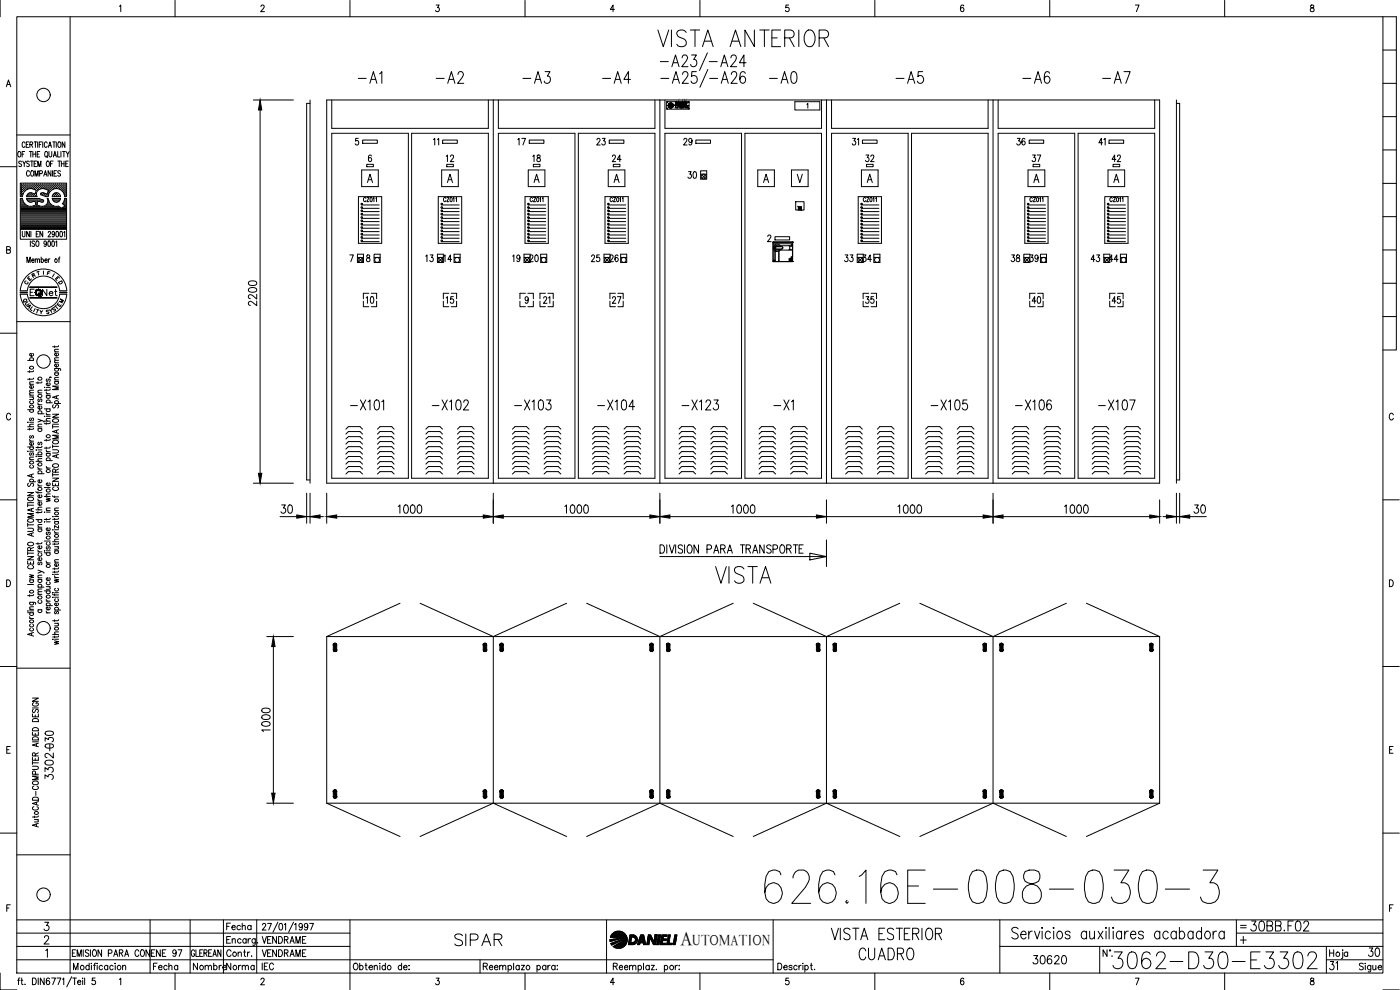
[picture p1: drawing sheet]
<svg xmlns="http://www.w3.org/2000/svg" width="420mm" height="297mm" viewBox="0 0 420 297" stroke-linecap="round" stroke-linejoin="round" font-family="sans-serif">
<defs><g id="words">
<text font-size="15.4" x="228.2" y="272.3">626.16E-008-030-3</text>
<text font-size="9.3" x="213.4" y="176.4">VISTA</text>
<g font-size="8.8">
<text x="196.1" y="15.2">VISTA ANTERIOR</text>
<text x="332.7" y="291.7">3062-D30-E3302</text>
</g>
<g font-size="7.1">
<text x="106.2" y="26.1">-A1</text>
<text x="129.8" y="26.1">-A2</text>
<text x="155.6" y="26.1">-A3</text>
<text x="179.6" y="26.1">-A4</text>
<text x="229.7" y="26.1">-A0</text>
<text x="267.8" y="26.1">-A5</text>
<text x="305.9" y="26.1">-A6</text>
<text x="329.8" y="26.1">-A7</text>
<text x="135.1" y="285">SIPAR</text>
<text x="256.5" y="289.3">CUADRO</text>
</g>
<g font-size="6.2">
<text x="104.1" y="124.2">-X101</text>
<text x="128.4" y="124.2">-X102</text>
<text x="153.1" y="124.2">-X103</text>
<text x="178.2" y="124.2">-X104</text>
<text x="203.6" y="124.2">-X123</text>
<text x="231.1" y="124.2">-X1</text>
<text x="278.3" y="124.2">-X105</text>
<text x="303.4" y="124.2">-X106</text>
<text x="328.4" y="124.2">-X107</text>
<text x="374.3" y="280.5">30BB.F02</text>
</g>
<text font-size="5.9" x="204.2" y="283.5">A</text>
<g font-size="5.7">
<text x="78" y="92.8" transform="rotate(-90 78 92.8)">2200</text>
<text x="83.3" y="155.2">30</text>
<text x="118.2" y="155.2">1000</text>
<text x="168.3" y="155.2">1000</text>
<text x="218.4" y="155.2">1000</text>
<text x="268.1" y="155.2">1000</text>
<text x="318.2" y="155.2">1000</text>
<text x="357" y="155.2">30</text>
<text x="81.8" y="220.8" transform="rotate(-90 81.8 220.8)">1000</text>
<text x="16.9" y="225.8" transform="rotate(-90 16.9 225.8)">030</text>
<text x="16.9" y="234.9" transform="rotate(-90 16.9 234.9)">3302-</text>
<text x="308.7" y="290.3">30620</text>
<text x="409.6" y="288.2">30</text>
</g>
<g font-size="5.3">
<text x="154.2" y="44.8">17</text>
<text x="177.8" y="44.8">23</text>
<text x="203.9" y="44.8">29</text>
<text x="303.7" y="44.8">36</text>
<text x="328.4" y="44.8">41</text>
<text x="132.6" y="49.7">12</text>
<text x="158.7" y="49.7">18</text>
<text x="182.4" y="49.7">24</text>
<text x="258.6" y="49.7">32</text>
<text x="308.7" y="49.7">37</text>
<text x="332.7" y="49.7">42</text>
<text x="205.3" y="54.7">30</text>
<text x="126.6" y="79.7">13</text>
<text x="131.9" y="79.7">14</text>
<text x="152.8" y="79.7">19</text>
<text x="157.7" y="79.7">20</text>
<text x="176.4" y="79.7">25</text>
<text x="181.7" y="79.7">26</text>
<text x="252.2" y="79.7">33</text>
<text x="257.5" y="79.7">34</text>
<text x="302.3" y="79.7">38</text>
<text x="308" y="79.7">39</text>
<text x="326.3" y="79.7">43</text>
<text x="331.6" y="79.7">44</text>
<text x="402.2" y="292.1" transform="rotate(-90 402.2 292.1)">31</text>
</g>
<g font-size="4.9">
<text x="132.6" y="44.8" transform="rotate(-90 132.6 44.8)">11</text>
<text x="258.6" y="44.8" transform="rotate(-90 258.6 44.8)">31</text>
<text x="11.6" y="90">Net</text>
<text x="108.7" y="92.1">10</text>
<text x="132.6" y="92.1">15</text>
<text x="161.9" y="92.1">21</text>
<text x="182.4" y="92.1">27</text>
<text x="258.6" y="92.1">35</text>
<text x="308.7" y="92.1">40</text>
<text x="332.7" y="92.1">45</text>
<text x="66.7" y="280.1">Fecha</text>
<text x="44.8" y="292.1">Fecha</text>
<text x="56.8" y="292.1">Nombre</text>
<text x="66.7" y="292.1">Norma</text>
<text x="77.6" y="292.1">IEC</text>
</g>
<text font-size="4.4" x="207.9" y="283.5">UTOMATION</text>
<g font-size="4">
<text x="7.1" y="85.4">E</text>
<text x="8.5" y="84.3">R</text>
<text x="15.5" y="85.4">E</text>
<text x="16.2" y="86.4">D</text>
<text x="5.6" y="92.1">Q</text>
<text x="6.3" y="92.8">U</text>
<text x="14.5" y="94.5">S</text>
<text x="15.2" y="93.8">T</text>
<text x="16.6" y="92.1">M</text>
</g>
<text font-size="3.5" x="371.1" y="279.8">=</text>
<text font-size="3.1" x="201.4" y="33.5">A</text>
</g></defs>
<!-- layer: DCA_A3E2|CART -->
<g fill="none" stroke="#000" stroke-width=".3">
<path d="M0 .1v4.9M5 5h410v287h-410zM21 5v287M35.8 1.9l.4-.4v2M52.5 .1v4.9M78.3 2l.4-.5 .4 .1 .2 .3-.3 .7-.8 .9h1.2M105 .1v4.9M130.9 1.5h.9l-.5 .8a.6 .6 0 0 1 .5 .9 .6 .6 0 0 1-1.1-.1M157.6 .1v4.9M184.4 2.8h-1.2l.8-1.3v2M210.1 .1v4.9M236.7 1.5h-.8l-.1 .9a.63 .63 0 0 1 .9 0 .63 .63 0 0 1-.1 .9 .63 .63 0 0 1-.9-.2"/>
<path d="M262.6 .1v4.9M289.2 1.8v-.2l-.4-.1a1.12 1.12 0 0 0 0 2 .56 .56 0 0 0 .6-.6 .56 .56 0 0 0-.5-.5 .56 .56 0 0 0-.7 .4M315 .1v4.9M340.7 1.5h1.1l-.8 2M367.5 .1v4.9M393.4 1.6v.6a.72 .72 0 0 1 .9 .4 .72 .72 0 0 1-.3 .9 .64 .64 0 0 1-.8-.7 .64 .64 0 0 1 .8-.5l.3-.3-.1-.4zM415 5h4.1v100h-4.1M415 15h4.1M1.9 26l.6-2 .7 2M2.2 25.3h.8M415 35h4.1M415 25h4.1"/>
<path d="M0 50h5M5 40.5h16M5.6 45.5h.1a.86 .86 0 0 1 .6 .8 .86 .86 0 0 1-.6 .8 1.14 1.14 0 0 1-.1-1.6zM6.2 56.8h.1M6.2 56.2h.1M6.2 55.6h.1M6.2 57.5h.1M6.2 58.1h.1M6.2 58.7h.1M6.2 59.7h.4M6.4 57.1h.2M6.4 56.5h.2"/>
<path d="M6.4 55.9h.2M6.4 55.2h.2M6.4 57.8h.2M6.4 58.4h.2M6.4 48.6a.41 .41 0 0 0-.6-.2 .41 .41 0 0 0 0 .7l.5 .2 .1 .5-.3 .2-.5-.2M6.5 55.1v.2M6.5 55.8v.2M6.5 56.4v.2M6.5 57.1v.1M6.5 57.7v.2M6.5 58.3v.2M6.6 46.3h.5"/>
<path d="M6.7 59h-.6v-4.1h13.9v4.1h-.6M6.7 59.5h-.6v9.3h13.9v-9.3h-.6M6.7 56.8h.2M6.7 56.2h.2M6.7 55.6h.2M6.7 57.5h.2M6.7 58.1h.2M6.7 59.5l.4 1.2 1.2 1M6.8 48.3l.5 .8 .4-.8M6.8 55.5v.2M6.8 56.1v.2M6.8 56.8v.1"/>
<path d="M6.8 57.4v.2M6.8 58v.2M7 57.1h.2M7 56.5h.2M7 55.9h.2M7 55.2h.2M7.1 55.1v.2M7.1 55.8v.2M7.1 56.4v.2M7.1 57.1v.1M7.3 49.1v.9M7.4 56.8h.1"/>
<path d="M7.4 56.2h.1M7.4 55.6h.1M7.4 45.5h-.8v1.6M7.5 55.5v.2M7.5 56.1v.2M7.5 56.8v.1M7.5 43l-.3-.4a.86 .86 0 0 0-.6 .8 .86 .86 0 0 0 .6 .8l.3-.4M7.7 56.5h.1M7.7 55.9h.1M7.7 55.2h.1M7.7 55.1v.2M7.7 55.8v.2"/>
<path d="M7.7 56.4v.2M7.9 43.4h.4M8 59.5h3.6M8 59.5l.2 .7 .6 .4M8 56.8h.1M8 56.2h.1M8 55.6h.1M8.1 55.5v.2M8.1 56.1v.2M8.1 56.8h.1M8.1 59.7h3.6M8.1 58.7h.1"/>
<path d="M8.3 56.5h.2M8.3 55.9h.2M8.3 55.2h.2M8.3 58.4h.2M8.4 55.1v.2M8.4 55.8v.2M8.4 56.4v.2M8.4 58.3v.2M8.6 42.6h-.7v1.6h.7M8.6 56.2h.2M8.6 55.6h.2M8.6 58.7h.2"/>
<path d="M8.7 58.1h.1M8.7 55.5v.2M8.7 56.1v.2M8.7 58.1v.1M8.7 58.7v.1M8.8 48.6a.41 .41 0 0 0-.7-.2 .41 .41 0 0 0 .1 .7l.5 .2a.43 .43 0 0 1-.1 .6 .43 .43 0 0 1-.6-.1M8.8 45.5h.9M8.8 51.6a.47 .47 0 0 0-.5-.4 .47 .47 0 0 0-.3 .6v.4a.47 .47 0 0 0 .3 .7 .47 .47 0 0 0 .5-.4M8.9 56.5h.2M8.9 55.9h.2M8.9 55.2h.2M8.9 58.4h.2"/>
<path d="M9 43.4l.7-.1v-.6l-.7-.1v1.6M9 55.1v.2M9 55.8v.2M9 56.4v.1M9 58.3v.2M9.1 48.3h.9M9.2 45.5v1.6M9.3 56.2h.1M9.3 55.6h.1M9.3 58.1h.1M9.3 58.7h.1M9.4 55.5v.2"/>
<path d="M9.4 56.1v.2M9.4 58v.2M9.4 58.7v.1M9.4 43.4l.4 .8M9.4 51.3l.1-.1a.86 .86 0 0 1 .6 .8 .86 .86 0 0 1-.6 .9 1.14 1.14 0 0 1-.1-1.6zM9.6 57.9h-.9M9.6 57.9l.9 .3 .4-1.1-1-.3a2.46 2.46 0 0 0-3.2 2.2M9.6 48.3v1.7M9.6 56.5h.1M9.6 55.9h.1M9.6 55.2h.1M9.6 58.4h.1"/>
<path d="M9.7 55.1v.2M9.7 55.8v.2M9.7 56.4v.2M9.7 58.3v.2M9.9 46.3h.8M9.9 45.5v1.6M9.9 56.2h.1M9.9 55.6h.1M9.9 58.7h.1M10 55.5v.2M10 56.1v.2M10 58.2h.1"/>
<path d="M10 58.7v.1M10.2 56.5h.2M10.2 55.9h.2M10.2 55.2h.2M10.2 58.4h.2M10.2 42.6h.8M10.2 49.1h.5M10.3 55.1v.2M10.3 55.8v.2M10.3 56.4v.2M10.3 58.3v.2M10.5 52.9v-1.7l.5 1.7 .4-1.7v1.7"/>
<path d="M10.5 56.2h.2M10.5 55.6h.2M10.5 58.7h.2M10.6 42.6v1.6M10.6 55.5v.2M10.6 56.1v.2M10.6 56.8h-.1M10.6 58.7v.1M10.7 58.1h.1M10.7 45.5v1.6M10.8 56.5h.2M10.8 55.9h.2"/>
<path d="M10.8 55.2h.2M10.9 55.1v.2M10.9 55.8v.2M10.9 56.4v.2M11 57.1h.1M11 48.3h-.8v1.7h.8M11.2 46.3h.4M11.2 56.8h.1M11.2 56.2h.1M11.2 55.6h.1M11.3 55.5v.2M11.3 56.1v.2"/>
<path d="M11.3 56.8v.1M11.3 42.6v1.6M11.3 50v-1.7l.5 1.7 .5-1.7v1.7M11.5 56.5h.1M11.5 55.9h.1M11.5 55.2h.1M11.6 55.1v.2M11.6 55.8v.2M11.6 56.4v.2M11.7 59.5l.2 .1M11.8 43.4h.4M11.8 56.2h.1"/>
<path d="M11.8 55.6h.1M11.9 59.6l1.1 .4v.5l-.2 .1M11.9 52.1l.7-.1v-.7l-.7-.1v1.7M11.9 55.5v.2M11.9 56.1v.2M11.9 45.5h-.7v1.6h.7M12.1 56.5h.2M12.1 55.9h.2M12.1 55.2h.2M12.2 55.1v.2M12.2 55.8v.2M12.2 56.4v.2"/>
<path d="M12.4 56.2h.2M12.4 55.6h.2M12.4 58.1h.2M12.5 42.6h-.7v1.6M12.5 55.5v.2M12.5 56.1v.2M12.5 58v.2M12.7 56.5h.2M12.7 55.9h.2M12.7 55.2h.2M12.7 58.4h.2M12.8 42.6v1.6"/>
<path d="M12.8 55.1v.2M12.8 55.8v.2M12.8 56.4v.1M12.8 58.3v.2M12.8 56.6l1.7 .5-.4 1.1-.9-.3M12.8 56.6a1.68 1.68 0 0 0-1.7 2.4h-3.1l.2-.6 .6-.5M13.1 56.2h.1M13.1 55.6h.1M13.1 58.1h.1M13.1 52.9l.5-1.7 .5 1.7M13.2 55.5v.2M13.2 56.1v.2"/>
<path d="M13.2 58v.2M13.2 57.9l-.4-.1a.42 .42 0 0 0-.5 .1 .42 .42 0 0 0 0 .5l1 .4M13.3 58.8l1.1 .2M13.3 52.3h.6M13.4 56.5h.1M13.4 55.9h.1M13.4 55.2h.1M13.4 58.4h.1M13.5 55.1v.2M13.5 55.8v.2M13.5 56.4v.2M13.5 58.3v.2"/>
<path d="M13.6 45.5h.2a.86 .86 0 0 1 .6 .8 .86 .86 0 0 1-.6 .8 1.2 1.2 0 0 1-.2-1.6zM13.7 56.2h.1M13.7 55.6h.1M13.7 58.7h.1M13.8 55.5v.2M13.8 56.1v.2M13.8 58.7v.1M13.9 46.8l.4 .5M14 56.5h.2M14 55.9h.2M14 55.2h.2M14 58.4h.2"/>
<path d="M14.1 48.4l.1-.1a.86 .86 0 0 1 .6 .9 .86 .86 0 0 1-.6 .8 1.2 1.2 0 0 1-.1-1.6zM14.1 55.1v.2M14.1 55.8v.2M14.1 56.4v.2M14.1 58.3v.2M14.2 59.5a1.69 1.69 0 0 1-.4 1.9 1.69 1.69 0 0 1-1.9 .4M14.2 43a.47 .47 0 0 0-.6-.4 .47 .47 0 0 0-.3 .6v.4a.47 .47 0 0 0 .3 .6 .47 .47 0 0 0 .6-.4M14.2 59.5h.2M14.4 58.7h.1M14.4 56.8h.1M14.4 56.2h.1M14.4 55.6h.1"/>
<path d="M14.4 58.1h.1M14.4 55.5v.2M14.4 56.1v.2M14.4 56.8v.1M14.4 58v.2M14.4 59.5l.4 1.2 1.2 1M14.5 57.5h.1M14.5 44.2l.5-1.6 .5 1.6M14.6 57.1h.2M14.6 56.5h.2M14.6 55.9h.2M14.6 55.2h.2"/>
<path d="M14.6 57.8h.1M14.7 45.5v1.1l.4 .5 .4-.5v-1.1M14.7 43.7h.6M14.7 55.1v.2M14.7 55.8v.2M14.7 56.4v.2M14.7 57.1v.1M14.7 57.7h.1M15 56.8h.1M15 56.2h.1M15 55.6h.1M15.1 55.5v.2"/>
<path d="M15.1 56.1v.2M15.1 56.8v.1M15.2 49.1h.5M15.3 51.2v1.7l-.9-1.7v1.7M15.3 56.5h.2M15.3 55.9h.2M15.3 55.2h.2M15.4 55.1v.2M15.4 55.8v.2M15.4 56.4v.2M15.6 56.2h.1M15.6 55.6h.1"/>
<path d="M15.7 59.5h2.5M15.7 59.5l.2 .7 .6 .4M15.7 56.8h-.1M15.7 55.5v.2M15.7 56.1v.2M15.7 51.2v1.7M15.8 59.7h2.2M15.8 42.6h.8M15.9 56.5h.2M15.9 55.9h.2M15.9 55.2h.2M16 48.3h-.8v1.7"/>
<path d="M16 47.1l.5-1.6 .4 1.6M16 55.1v.2M16 55.8v.2M16 56.4v.2M16.1 58.4l-.1 .1M16.2 46.6h.6M16.2 42.6v1.6M16.2 52h.5M16.3 56.2h.1M16.3 55.6h.1M16.3 58.7h.1M16.3 55.5v.2"/>
<path d="M16.3 56.1v.2M16.3 58.1v.1M16.3 58.7v.1M16.4 58.1h.1M16.4 57.9l1.1 .1 .7 1h-2.5l.2-.6 .6-.5M16.6 56.5h.1M16.6 55.9h.1M16.6 55.2h.1M16.6 58.4h.1M16.6 55.1v.2M16.6 55.8v.2M16.6 56.4v.1"/>
<path d="M16.6 58.3v.2M16.9 42.6v1.6M16.9 56.2h.1M16.9 55.6h.1M16.9 58.1h.1M16.9 58.7h.1M17 51.2h-.8v1.7h.8M17 55.5v.2M17 56.1v.2M17 58v.2M17 58.7v.1M17.2 56.5h.2"/>
<path d="M17.2 55.9h.2M17.2 55.2h.2M17.2 58.4h.2M17.3 55.1v.2M17.3 55.8v.2M17.3 56.4v.1M17.3 58.3v.2M17.3 45.5v1.6h.7M17.4 48.3h.8M17.5 56.2h.2M17.5 55.6h.2M17.5 58.7h.2"/>
<path d="M17.6 42.7l.1-.1a.86 .86 0 0 1 .6 .8 .86 .86 0 0 1-.6 .8 1.2 1.2 0 0 1-.1-1.5zM17.6 55.5v.2M17.6 56.1v.2M17.6 58.7v.1M17.8 48.3v1.7M17.8 56.5h.2M17.8 55.9h.2M17.8 55.2h.2M17.9 55.1v.2M17.9 55.8v.2M17.9 56.4v.2M18.2 51.5l-.3-.3-.6 .3 .1 .3 .6 .3 .2 .5-.3 .3-.6-.3"/>
<path d="M18.2 56.8h.1M18.2 56.2h.1M18.2 55.6h.1M18.2 59.5l-.3 .7-.5 .4M18.2 55.5v.2M18.2 56.1v.2M18.2 56.8v.1M18.3 45.5v1.6M18.4 49.1h.8M18.4 48.3v1.7M18.5 56.5h.1M18.5 55.9h.1"/>
<path d="M18.5 55.2h.1M18.5 57.1h.1M18.5 55.1v.2M18.5 55.8v.2M18.5 56.4v.2M18.8 45.5h.8M18.8 56.8h.1M18.8 56.2h.1M18.8 55.6h.1M18.9 57.5h.1M18.9 55.5v.2M18.9 56.1v.2"/>
<path d="M18.9 56.8v.1M18.9 57.4v.1M19.1 57.1h.2M19.1 56.5h.2M19.1 55.9h.2M19.1 55.2h.2M19.1 57.8h.2M19.2 45.5v1.6M19.2 55.1v.2M19.2 55.8v.2M19.2 56.4v.2M19.2 57.1v.1"/>
<path d="M19.2 57.7v.2M19.2 48.3v1.7M19.2 58.2l.2 .8M19.2 58.2a2.47 2.47 0 0 0-2.7-1.6 2.47 2.47 0 0 0-2.1 2.4M19.4 59.5l-.2 .7M19.4 56.8h.2M19.4 56.2h.2M19.4 55.6h.2M19.4 57.5h.2M19.4 58.1h.2M19.5 42.6v1.6l-.8-1.6v1.6M19.5 58.7h.1"/>
<path d="M19.5 59.7h.4M19.5 55.5v.2M19.5 56.1v.2M19.5 56.8v.1M19.5 57.4v.2M19.5 58v.2M19.5 58.7v.1M19.7 49.1h.5M19.7 57.1h.2M19.7 56.5h.2M19.7 55.9h.2M19.7 55.2h.2"/>
<path d="M19.7 57.8h.2M19.7 58.4h.2M19.8 45.5l.5 .8 .5-.8M19.8 55.1v.2M19.8 55.8v.2M19.8 56.4v.2M19.8 57.1v.1M19.8 57.7v.2M19.8 58.3v.2M20.3 46.3v.8M20.5 48.3h-.8v1.7h.8M415 55h4.1"/>
<path d="M415 45h4.1M2 75l1-.1v-.7l-1-.2v2l1-.2v-.7l-.3-.1M6.1 68.8v3h13.9v-3M6.2 64.5h13.7M6.2 64.1h13.7M6.2 63.8h13.7M6.2 63.5h13.7M6.2 63.2h13.7M6.2 62.9h13.7M6.2 62.6h12M6.2 62.2h11.7M6.2 61.9h2.3"/>
<path d="M6.2 61.6h1.6M6.2 61.3h1.2M6.2 60.9h1M6.2 60.6h.7M6.2 60.3h.6M6.2 60h.5M6.2 64.8h13.7M6.2 65.1h13.7M6.2 65.4h13.7M6.2 65.7h13.7M6.2 66h13.7M6.2 66.4h13.7"/>
<path d="M6.2 66.7h13.7M6.2 67h13.7M6.2 67.3h13.7M6.2 67.6h13.7M6.2 67.9h13.7M6.2 68.3h13.7M6.2 68.6h13.7M6.7 69.4v1.5l.3 .2 .5-.2v-1.5M8.1 78.8v-1.7l.5 1.7 .5-1.7v1.7M8.2 60h4.5M8.5 60.3h1.7M8.7 60.6l.7 .1 1.1-.4 .3 1.2-1.3 .4-1.3-.2"/>
<path d="M8.8 69.4v1.7l-.8-1.7v1.7M9.1 72.3v1.6M9.3 69.4v1.7M9.5 78.1h.7l-.1-.3a.48 .48 0 0 0-.6 .4 .48 .48 0 0 0 .6 .5l.1-.2M9.9 61.9h2.1M10.4 72.5l-.3-.2-.5 .2 .1 .4 .6 .4 .1 .4-.3 .2-.5-.2M10.6 78l.3-.3 .3 .1v1M10.6 77.7v1.1M10.6 60.3h.7M10.7 60.6h.5M10.8 60.9h.3M10.8 61.6h.3"/>
<path d="M10.8 61.3h.2M10.9 70.2h.4M11 72.4l.1-.1a.86 .86 0 0 1 .6 .8 .86 .86 0 0 1-.6 .8 1.14 1.14 0 0 1-.1-1.5zM11.2 78l.3-.3 .3 .1 .1 1M11.6 69.4h-.7v1.7h.7M11.7 60.3h1.3M12.4 77.9v-.1a.48 .48 0 0 1 .6 .4 .48 .48 0 0 1-.6 .5v-.2M12.4 77.1v1.7M12.8 60.7l-1.4-.4-.3 1.2 .8 .3M12.8 69.4v1.7l-.8-1.7v1.7M13.3 61.9h2.9M13.5 78.1h.7l-.1-.3a.48 .48 0 0 0-.6 .4 .48 .48 0 0 0 .6 .5l.1-.2"/>
<path d="M13.9 61.6h1.6M13.9 72.8l-.1 .5a.46 .46 0 0 1-.6-.5 .46 .46 0 0 1 .6-.4l.1 1.2-.3 .3-.4-.2M14.2 61.3h.9M14.4 60.9h.5M14.4 60.6h.2M14.5 60.3h.1M14.5 69.8l.2-.4 .4 .2v.4l-.7 1.1h.8M14.5 72.4l.2-.1a.96 .96 0 0 1 0 1.6l-.3-.6zM14.5 77.7v1.1M15 77.7l-.5 .4M15.7 72.4l.2-.1a.96 .96 0 0 1 0 1.6l-.4-.6zM15.9 60h2"/>
<path d="M16 61.7l.6 .2a1.45 1.45 0 0 1 1.7 .6l1.1-.6M16.2 60.3h1.4M16.3 70l-.1 .4a.46 .46 0 0 1-.6-.5 .46 .46 0 0 1 .6-.4l.1 1.3-.3 .3-.3-.2M16.4 60.6h1M16.7 72.6l.3-.3v1.6M16.9 69.5l.2-.1a.96 .96 0 0 1 0 1.7l-.3-.7zM17.5 77.7h.4M18 77.1l-.3 .3v1.4M18.1 69.5l.2-.1a.96 .96 0 0 1 0 1.7l-.4-.7zM18.5 62.6h1.4M18.7 61.1l.8 .7M19 60.9h.9"/>
<path d="M19 62.2h.9M19 61.3h.9M19.1 69.8l.3-.4v1.7M19.2 60.6h.7M19.2 60.3l-.5 .8M19.3 60.3h.6M19.3 61.6h.6M19.4 60h.5M19.6 61.9h.3M415 75h4.1M415 65h4.1M0 100h5"/>
<path d="M5 96.5h16M6.1 87.2h2.1M6.1 87.2a7 7 0 0 1 7-6.5 7 7 0 0 1 6.9 6.5M6.1 88.2a7 7 0 0 0 7 6.5 7 7 0 0 0 6.9-6.5M8.2 87.2a4.9 4.9 0 0 1 4.9-4.4 4.9 4.9 0 0 1 4.8 4.4M8.2 88.2a4.9 4.9 0 0 0 4.9 4.4 4.9 4.9 0 0 0 4.8-4.4M9 86.1h8.1v.2h-8.1M9 89.3h8.1v.1h-8.1zM9.1 86.2h7.9M9.1 89.4h7.9M10.2 86.8h-1.1v1.9M11 92.8l.7 .2"/>
<path d="M11.3 92.9l-.3 1M12 93.1l.4 .6 .4-.5M12.4 93.7l-.1 .5M13 81.3v1M415 95h4.1M415 85h4.1M8.3 108.1h1.8M8.9 111.2v.5M8.9 113.5v.5M8.9 119.1h1.2M8.9 118.6h1.2M8.9 115.3h1.2"/>
<path d="M9.1 108.1a.55 .55 0 0 1 .3-.9 .55 .55 0 0 1 .7 .7l-.3 .2M9.7 119.1l.4 .4-.1 .3-1.1 .1M9.8 115.7l.2 .2a.52 .52 0 0 1-.5 .6 .52 .52 0 0 1-.4-.7l.3-.1v.8M9.8 106l.2 .2a.52 .52 0 0 1-.5 .7 .52 .52 0 0 1-.4-.8l.3-.1v.9M10.1 117.8l-1.1 .1-.1 .3 .3 .4M10.1 117.1h-1.1l-.1 .4 .3 .3M10.1 114.5l-1.1 .1-.1 .4 .3 .3M10.1 113.4l-.4 .4h-1.4M10.1 111.2l-.4 .3h-1.4M11.4 114.6v.5M11.4 117.9h1.2M11.6 119.7l-.2 .3 .1 .4h.3l.3-.6 .2-.1 .3 .3-.3 .5"/>
<path d="M12.6 117.1l-1.1 .1-.1 .3 .3 .4M12.6 114.5l-.1 .3-1.7 .1M13.3 116.2h.2zM13.9 117.6l.1 .4 .4 .2M13.9 116.8v.5M13.9 118.7h1.2M13.9 118.2h1.2M13.9 116.2h1.2M14.1 118.7l-.1 .1a.52 .52 0 0 0 .5 .7 .52 .52 0 0 0 .3-.8M14.1 113.7l-.2 .3 .1 .4h.3l.3-.6 .2-.1 .3 .3-.3 .5M14.8 114.9l.2 .1a.52 .52 0 0 1-.5 .7 .52 .52 0 0 1-.4-.7l.3-.1v.8M15 113.1l.4 .2"/>
<path d="M15.1 116.7l-.4 .4h-1.4M16.4 110.6h1.6l.1 .6M16.4 103.8v.5M16.4 114.5h1.2M16.4 114h1.2M16.4 111.9h1.2M16.4 108.8h1.2M16.4 105.6h1.2M16.6 114.5l-.1 .1a.52 .52 0 0 0 .5 .7 .52 .52 0 0 0 .3-.8M16.6 111.9l-.1 .1a.53 .53 0 0 0 .5 .7 .53 .53 0 0 0 .5-.7l-.2-.1M16.6 110.6a.55 .55 0 0 0 .3 .9 .55 .55 0 0 0 .7-.7l-.3-.2M17 118.9v.6"/>
<path d="M17.3 109.2l.2 .2a.52 .52 0 0 1-.5 .7 .52 .52 0 0 1-.4-.8l.3-.1v.9M17.3 105.9l.2 .2a.52 .52 0 0 1-.5 .7 .52 .52 0 0 1-.4-.8l.3-.1v.9M17.6 118.6l-1.8 .6 1.8 .5M17.6 115.9h-1.8l1.8 .5-1.8 .5h1.8M17.6 113.2l-1.1 .1-.1 .4 .3 .3M17.6 108.1h-1.1l-.1 .4 .3 .3M17.6 107.3l-1.1 .1-.1 .3 .3 .4M17.6 104.8h-1.1l-.1 .4 .3 .4M17.6 103.7l-.4 .3h-1.4M3.2 124.5a.63 .63 0 0 0-.8-.5 .63 .63 0 0 0-.5 .7v.6a.63 .63 0 0 0 .5 .7 .63 .63 0 0 0 .8-.5M8.3 135.4h.2zM8.3 126.7h.2z"/>
<path d="M8.3 128h1.8M8.3 134.1h1.8M8.3 122.9h1.8M8.9 131.8l.1 .4 .4 .2M8.9 128.5v.5M8.9 137.9h1.2M8.9 135.4h1.2M8.9 132.4h1.2M8.9 126.7h1.2M9.1 139.6a.55 .55 0 0 0 .3 1 .55 .55 0 0 0 .7-.7l-.3-.3M9.1 135.9l-.2 .2 .2 .5 .5-.7h.4l.1 .4-.3 .3M9.1 134.1l-.1 .1a.53 .53 0 0 0 .5 .7 .53 .53 0 0 0 .5-.7l-.2-.1"/>
<path d="M9.1 130.7l-.2 .3 .1 .4h.3l.3-.6 .2-.1 .3 .3-.3 .5M9.1 125.4l-.2 .3 .1 .4h.3l.3-.6 .2-.1 .3 .3-.3 .5M9.1 122.9l-.1 .1a.53 .53 0 0 0 .5 .7 .53 .53 0 0 0 .5-.7l-.2-.1M9.1 120.3l-.1 .1a.53 .53 0 0 0 .5 .7 .53 .53 0 0 0 .5-.7l-.2-.1M9.8 132.8a.49 .49 0 0 1 0 .7 .49 .49 0 0 1-.7 0 .49 .49 0 0 1 0-.7h.3v.8M10.1 137.1l-1.1 .1-.1 .4 .3 .3M10.1 128.5l-.4 .3h-1.4M10.1 127.3l-1.1 .1-.1 .3 .3 .3M10.8 137h.2zM10.8 135h.2zM10.8 138.4h1.8M10.8 136.5h1.8"/>
<path d="M11.4 125.8l1.2 .4-1.2 .4M11.4 120.8l.1 .4 .4 .2M11.4 134v.5M11.4 137h1.2M11.4 135h1.2M11.4 128.6h1.2M11.4 128.1h1.2M11.4 124.1h1.8M11.4 121.4h1.2M11.6 136.5a.51 .51 0 0 1 0-.8 .51 .51 0 0 1 .7 0 .51 .51 0 0 1 0 .8M11.6 132.7l-.2 .3 .2 .5 .5-.8h.4l.1 .5-.3 .3M11.6 128.6a.51 .51 0 0 0 0 .7 .51 .51 0 0 0 .7 0 .51 .51 0 0 0 0-.7"/>
<path d="M11.6 124.1a.51 .51 0 0 1 0-.7 .51 .51 0 0 1 .7 0 .51 .51 0 0 1 0 .7M12.3 121.9l.2 .1a.53 .53 0 0 1-.5 .8 .53 .53 0 0 1-.4-.9h.3v.9M12.6 137.6l-1.1 .1-.1 .4 .3 .3M12.6 133.9l-.4 .4h-1.4M12.6 127.3l-1.1 .1-.1 .3 .3 .4M12.6 126.2l.5 .2 .1 .3M13.3 124.9h.2zM13.3 126.4h1.8M13.3 122.7h1.8M13.9 139.9l.1 .3 .4 .2M13.9 135l.1 .3 .4 .2M13.9 123.9l.1 .3 .4 .2"/>
<path d="M13.9 126.8v.5M13.9 131.8v.5M13.9 134.1v.5M13.9 138.2h1.8M13.9 136h1.2M13.9 135.5h1.2M13.9 124.9h1.2M13.9 124.4h1.2M13.9 120.8h1.8M14.1 138.2l-.1-.1a.52 .52 0 0 1 .5-.8 .52 .52 0 0 1 .3 .9M14.1 136l-.1 .2a.52 .52 0 0 0 .5 .7 .52 .52 0 0 0 .3-.9M14.1 122.7a.49 .49 0 0 0 0 .7 .49 .49 0 0 0 .7 0 .49 .49 0 0 0 0-.7"/>
<path d="M14.1 120.8l-.1-.1a.52 .52 0 0 1 .5-.7 .52 .52 0 0 1 .3 .8M15.1 134.1l-.4 .3h-1.4M15.1 131.8l-.4 .3h-1.4M15.1 126.8l-.4 .3h-1.4M15.1 125.5l-1.1 .1-.1 .4 .3 .4M15.8 134.9h1.3l.5 .5-.1 .3-.4 .2h-1.3M15.8 124.3h1.8l-1.8 .9h1.8M15.8 128h1.8M15.8 127.6v.9M15.8 133.5v.9M15.8 133.9h1.8M15.8 127.3h1.8"/>
<path d="M15.9 139.4a.88 .88 0 0 1 1-.3 .88 .88 0 0 1 .6 .9 .88 .88 0 0 1-1 .3 .88 .88 0 0 1-.6-.9zM15.9 132.4a.88 .88 0 0 1 1-.4 .88 .88 0 0 1 .6 .9 .88 .88 0 0 1-1 .4 .88 .88 0 0 1-.6-.9zM15.9 125.9a.88 .88 0 0 1 1-.3 .88 .88 0 0 1 .6 .9 .89 .89 0 0 1-1 .3 .89 .89 0 0 1-.6-.9zM16 121.4l-.2 .4 .1 .5h.6l.3-.7 .5-.2 .3 .4-.3 .6M16.4 121.1h1.8M16.6 121.1l-.1-.2a.51 .51 0 0 1 .5-.7 .51 .51 0 0 1 .3 .9M17 129.1v.7M17 136.6v.6M17.6 136.3l-1.8 .6 1.8 .5M17.6 130.6h-1.8l1.8 .5-1.8 .6h1.8M17.6 128.9l-1.8 .6 1.8 .5M418.2 124.5a.63 .63 0 0 0-.8-.5 .63 .63 0 0 0-.5 .7v.6a.63 .63 0 0 0 .5 .7 .63 .63 0 0 0 .8-.5"/>
<path d="M0 150h5M8.3 158.5h1.3l.5 .4-.1 .3-.4 .3h-1.3M8.3 147.8h1.8l-1.8 .9h1.8M8.3 151.1v.9M8.3 157v.9M8.3 157.5h1.8M8.3 151.6h1.8M8.3 150.8h1.8M8.4 155.9a.88 .88 0 0 1 1-.3 .88 .88 0 0 1 .6 .8 .89 .89 0 0 1-1 .4 .89 .89 0 0 1-.6-.9zM8.4 149.4a.88 .88 0 0 1 1-.3 .88 .88 0 0 1 .6 .9 .88 .88 0 0 1-1 .3 .88 .88 0 0 1-.6-.9zM8.6 145l-.3 .3 .3 .7 .4-.2 .3-.7h.7l.1 .5-.3 .4M8.9 144.6h1.8"/>
<path d="M9.1 144.6l-.1-.2a.53 .53 0 0 1 .5-.7 .53 .53 0 0 1 .5 .7l-.2 .2M9.5 142.4v.7M9.5 152.6v.8M10.1 159.8l-1.8 .6 1.8 .5M10.1 154.1h-1.8l1.8 .5-1.8 .6h1.8M10.1 152.5l-1.8 .5 1.8 .5M10.1 142.2l-1.8 .5 1.8 .6M10.8 147.5l.3 .3h1.5M10.8 155.9h1.8M10.8 153h1.8M11.4 149.7l.1 .4 .4 .2M11.4 145.2l.1 .4 .4 .2"/>
<path d="M11.4 140.2l.1 .3 .4 .2M11.4 147.5v.5M11.4 153.5v.5M11.4 158.7h1.2M11.4 158.2h1.2M11.4 150.3h1.2M11.4 145.8h1.2M11.4 142.1h1.8M11.4 140.7h1.2M11.6 158.7l-.1 .1a.52 .52 0 0 0 .5 .8 .52 .52 0 0 0 .3-.9M11.6 155.9a.51 .51 0 0 0 0 .7 .51 .51 0 0 0 .7 0 .51 .51 0 0 0 0-.7M11.6 142.1a.51 .51 0 0 1 0-.7 .51 .51 0 0 1 .7 0 .51 .51 0 0 1 0 .7"/>
<path d="M12.3 150.7a.5 .5 0 0 1 .1 .8 .5 .5 0 0 1-.7 0 .5 .5 0 0 1 0-.8h.2v.9M12.3 148.5a.51 .51 0 0 1 0 .7 .51 .51 0 0 1-.7 0 .51 .51 0 0 1 0-.7h.3v.8M12.3 144a.5 .5 0 0 1 .1 .7 .5 .5 0 0 1-.7 0 .5 .5 0 0 1 0-.7h.2v.9M12.6 157.4h-1.1l-.1 .4 .3 .4M12.6 153.4l-.1 .3-1.7 .1M12.6 152.2l-1.1 .1-.1 .3 .3 .4M13.3 156.6h.2zM13.3 153.7h.2zM13.3 149h1.8M13.3 146.3h1.8M13.9 149.4l1.2 .3-1.2 .2 1.2 .3-1.2 .3M13.9 156.6h1.2"/>
<path d="M13.9 155.6v.5M13.9 153.7h1.2M13.9 153.2h1.2M13.9 140.4h1.2M14.1 159.7l-.2 .2 .2 .5 .5-.7h.4l.1 .4-.3 .3M14.8 158.4l.2 .1a.53 .53 0 0 1-.5 .8 .53 .53 0 0 1-.4-.9h.3v.8M14.8 144.9l.2 .1a.52 .52 0 0 1-.5 .8 .52 .52 0 0 1-.4-.8l.3-.1v.8M15.1 155.5l-.4 .4h-1.4M15.1 152.4l-1.1 .1-.1 .4 .3 .3M15.1 148.2l-1.1 .1-.1 .3 .3 .4M15.8 158.9h.2zM15.8 155h.2z"/>
<path d="M15.8 148.7l.3 .4h1.5M15.8 144.9v.8h1.8v-.8M15.8 143.5h1.8l-1.8 .9h1.8M15.8 142.4h1.8M15.8 142v.9M16.2 146.1a.54 .54 0 0 0-.4 .7 .54 .54 0 0 0 .7 .4h.4a.54 .54 0 0 0 .7-.4 .54 .54 0 0 0-.5-.7M16.4 159.4l.1 .3 .4 .2M16.4 153.2h1.2M16.4 148.8v.5M16.4 155.5v.5M16.4 159.9h1.2M16.4 158.9h1.2"/>
<path d="M16.4 156.5h1.2M16.4 155h1.2M16.6 156.5l-.1 .1a.53 .53 0 0 0 .5 .7 .53 .53 0 0 0 .5-.7l-.2-.1M16.6 141.7v-.8l-.6-.1-.2 .9h1.8M16.6 145.2v.5M17.6 157.7v.8l-1.2-.8v.8M17.6 155.5l-.4 .3h-1.4M17.6 152.4l-1.1 .1-.1 .4 .3 .3M17.6 140.7l-1 .5M415 150h4.9M2 174a1.03 1.03 0 0 1 1.2 1 1.03 1.03 0 0 1-1.2 1zM8.3 168.3v.9h1.8v-.9"/>
<path d="M8.3 167h1.8l-1.8 1h1.8M8.3 175.4h1.8M8.3 166h1.8M8.3 165.5v.9M8.4 162.9a.89 .89 0 0 1 1-.3 .89 .89 0 0 1 .6 .9 .88 .88 0 0 1-1 .3 .88 .88 0 0 1-.6-.9zM8.7 169.7a.53 .53 0 0 0-.4 .6 .53 .53 0 0 0 .7 .4h.4a.53 .53 0 0 0 .7-.4 .53 .53 0 0 0-.4-.6M8.9 172.4l1.2 .3-1.2 .3 1.2 .2-1.2 .3M8.9 178.4v.5M8.9 174h1.2M9.1 174l-.1 .1a.52 .52 0 0 0 .5 .7 .52 .52 0 0 0 .3-.8M9.1 165.2v-.8h-.7l-.1 .8h1.8M9.1 168.7v.5"/>
<path d="M9.5 160v.8M10.1 178.4l-.4 .3h-1.4M10.1 164.2l-1 .5M11.4 171.1l1.2 .4-1.2 .4M11.4 165l.1 .4 .4 .2M11.4 178.3h1.2M11.4 176.2h1.8M11.4 173.9h1.2M11.4 173.4h1.2M11.4 165.6h1.2M11.4 162.8v.6M11.6 176.2a.51 .51 0 0 1 0-.8 .51 .51 0 0 1 .7 0 .51 .51 0 0 1 0 .8"/>
<path d="M11.6 173.9a.51 .51 0 0 0 0 .7 .51 .51 0 0 0 .7 0 .51 .51 0 0 0 0-.7M11.6 168.6l-.2 .3 .1 .5h.3l.3-.7 .2-.1 .3 .3-.3 .5M11.6 166a.51 .51 0 0 0 0 .8 .51 .51 0 0 0 .7 0 .51 .51 0 0 0 0-.8M12.3 167.3a.5 .5 0 0 1 .1 .8 .5 .5 0 0 1-.7 0 .5 .5 0 0 1 0-.8h.2v.9M12.3 163.8a.5 .5 0 0 1 .1 .7 .5 .5 0 0 1-.7 0 .5 .5 0 0 1 0-.7h.2v.9M12.6 177.5l-1.1 .1-.1 .4 .3 .3M12.6 176.7l-1.1 .1-.1 .4 .3 .3M12.6 172.6l-1.1 .1-.1 .3 .3 .4M12.6 171.5l.6 .3v.2M12.6 162.8l-.4 .3h-1.4M13.3 165.3h.2zM13.3 177.3h1.8"/>
<path d="M13.3 165.8h1.8M13.3 162.3h1.8M13.9 179.8l.1 .4 .4 .2M13.9 168.3l.1 .4 .4 .2M13.9 176h1.2M13.9 168.9h1.2M13.9 165.3h1.2M14.1 177.3a.49 .49 0 0 0 0 .7 .49 .49 0 0 0 .7 0 .49 .49 0 0 0 0-.7M14.1 174.6l-.1 .2a.51 .51 0 0 0 .5 .7 .51 .51 0 0 0 .3-.9M14.1 165.8l-.1 .2a.52 .52 0 0 0 .5 .7 .52 .52 0 0 0 .3-.9M14.1 164l-.2 .3 .2 .5 .5-.7h.4l.1 .4-.3 .3M14.1 162.8l-.1 .1a.52 .52 0 0 0 .5 .7 .52 .52 0 0 0 .3-.8"/>
<path d="M14.7 176l.4 .4-.1 .3-1.1 .1M14.8 173.3a.5 .5 0 0 1 0 .7 .5 .5 0 0 1-.6 .1 .5 .5 0 0 1-.1-.7l.3-.1v.9M15.8 179.2h.2zM15.8 178.2l.3 .3h1.5M15.8 177.8h.2zM15.8 172.3h.2zM15.8 162.5h1.8M16.4 173.7l1.2 .3-1.2 .2 1.2 .3-1.2 .3M16.4 172.7l.1 .4 .4 .2M16.4 165.3h1.2M16.4 163v.5M16.4 170.4v.5"/>
<path d="M16.4 171.4v.5M16.4 178.2v.5M16.4 179.2h1.2M16.4 177.8h1.2M16.4 173.3h1.2M16.4 172.3h1.2M16.4 168.7h1.2M16.4 164h1.2M16.6 179.6l-.1 .2a.51 .51 0 0 0 .5 .7 .51 .51 0 0 0 .3-.9M16.6 176.5a.55 .55 0 0 0 .3 .9 .55 .55 0 0 0 .7-.6l-.3-.3M16.6 165.3l-.1 .1a.51 .51 0 0 0 .5 .7 .51 .51 0 0 0 .3-.8M17.2 164l.4 .4-.1 .3-1.1 .1"/>
<path d="M17.3 169.1l.2 .1a.51 .51 0 0 1-.5 .7 .51 .51 0 0 1-.4-.7l.3-.1v.8M17.6 171.3l-.4 .3h-1.4M17.6 170.3l-.1 .3-1.7 .1M17.6 167.9l-1.1 .1-.1 .3 .3 .4M17.6 162.9l-.1 .3-1.7 .1M17.6 161.8h-1.1l-.1 .4 .3 .3M417 174a1.03 1.03 0 0 1 1.2 1 1.03 1.03 0 0 1-1.2 1zM0 200h5M8.3 183.3h.2zM8.3 183.8h1.8M8.9 185l.1 .4 .4 .2M8.9 180.7h1.6l.2 .3-.1 .3"/>
<path d="M8.9 185.6h1.2M8.9 183.3h1.2M8.9 182.8h1.2M9.1 188.5l-.1 .2a.51 .51 0 0 0 .6 .6 .51 .51 0 0 0 .2-.8M9.1 187.3l-.1 .1a.51 .51 0 0 0 .6 .7 .51 .51 0 0 0 .2-.8M9.1 183.8l-.1 .2a.51 .51 0 0 0 .6 .7 .51 .51 0 0 0 .2-.9M9.1 180.7a.55 .55 0 0 0 .3 .9 .55 .55 0 0 0 .7-.6l-.3-.3M9.5 190v.7M10.1 189.8l-1.8 .5 1.8 .6M10.1 182.1h-1.1l-.1 .4 .3 .3M11.4 183h1.2M11.6 183a.49 .49 0 0 0 0 .7 .49 .49 0 0 0 .7 0 .49 .49 0 0 0 0-.7"/>
<path d="M11.6 180.2a.51 .51 0 0 0 0 .7 .51 .51 0 0 0 .7 0 .51 .51 0 0 0 0-.7M13.9 183.3l.1 .4 .4 .2M13.9 183.9h1.2M13.9 181.7h1.8M13.9 180.4h1.2M14.1 181.7l-.1-.1a.52 .52 0 0 1 .5-.7 .52 .52 0 0 1 .3 .8M14.8 182.1l.2 .2a.53 .53 0 0 1-.5 .7 .53 .53 0 0 1-.4-.8l.3-.1v.9M15.8 191.8h.2zM15.8 190.4h1.8M16.4 192.3l1.2 .3-1.2 .2 1.2 .3-1.2 .3M16.4 191.8h1.2M16.4 186v.5"/>
<path d="M16.4 190.8v.5M16.4 187h1.2M16.4 183h1.8M16.6 183.5l-.2 .2 .1 .4h.3l.3-.6h.2l.3 .2-.3 .5M16.6 183l-.1-.1a.52 .52 0 0 1 .5-.7 .52 .52 0 0 1 .3 .8M17.2 187l.4 .4-.1 .3-1.1 .1M17.3 180.9l.2 .1a.52 .52 0 0 1-.5 .7 .52 .52 0 0 1-.4-.7l.3-.1v.8M17.6 190.8l-.4 .3h-1.4M17.6 189.6l-1.1 .1-.1 .3 .3 .4M17.6 185.9l-.4 .4h-1.4M415 200h4.9M5 200.5h16"/>
<path d="M2 224.9h.7M3.1 224h-1.1v2h1.1M417 224.9h.7M418.1 224h-1.1v2h1.1M0 250h5M5 256.5h16M415 250h4.9M2 272.4h.7M3.1 271.5h-1.1v2M5 276h410M5 280h100M45 276v16"/>
<path d="M57.1 276v16M67.1 276v16M77 276v16M105 276v21M182 276v16M184.1 279.9h3.1M184.4 279.7h2.5M184.6 279.6h2.1M185 279.5h1.3M232 276v16M300.1 276v16M371.1 280h43.9"/>
<path d="M371.1 276v8M417 272.4h.7M418.1 271.5h-1.1v2M0 292v5h5M5 284h100M5 288h227M5.3 294.1h.6M6 293.4l-.4 .1-.1 .3v1.6M6.3 294.1h.6M6.5 293.4v1.6l.1 .3 .3 .1M7.5 295.3h.1M9.7 293.4a1.01 1.01 0 0 1 1.2 1 1.01 1.01 0 0 1-1.2 1z"/>
<path d="M11.5 293.4v2M13.3 293.4v2l-1.2-2v2M14.9 293.7l-.4-.3a1.12 1.12 0 0 0-.1 2 .57 .57 0 0 0 .5-.8 .57 .57 0 0 0-.9-.1l-.1 .3M15.5 293.4h1.1l-.8 2M17.1 293.4h1.1l-.8 2M18.8 293.8l.3-.4v2M21.5 293.1l-1.5 3M21.8 293.4h1.1M22.4 293.4v2M23.3 294.7h1v-.2a.53 .53 0 0 0-.7-.4 .53 .53 0 0 0-.3 .8l.4 .5 .6-.2M24.8 293.4v.3zM24.8 294.1v1.3"/>
<path d="M25.4 293.4v2M28.5 293.4h-.8l-.1 .9a.63 .63 0 0 1 1 0 .63 .63 0 0 1-.1 .9 .63 .63 0 0 1-.9-.2M35.8 293.9l.4-.4v2M52.5 292v5M78.3 293.9l.4-.4 .4 .1 .2 .3-.3 .6-.8 1h1.2M130.9 293.5h.9l-.5 .7a.6 .6 0 0 1 .5 1 .6 .6 0 0 1-1.1-.1M144.1 288v4M157.6 292v5M183 282.3h.9M183 282.2h1.4M183 282h1.9M183.1 281.9v.6l3.1-.8-.1-.2-3.1 .4"/>
<path d="M183.1 282.4h.3M183.2 281.9h2.2M183.2 281.1h4.9M183.3 281h4.7M183.3 283.1l.3 .4M183.3 283.1l3.2-1.2 .2 .2-3.1 1.5M183.3 283.1h1.3M183.3 280.8h4.7M183.4 280.7h4.5M183.4 283.2h.9M183.4 283.4h.6M183.5 280.5h4.3"/>
<path d="M183.6 283.5h.2M183.6 280.4h4.1M183.6 283h1.3M183.7 280.3h3.9M183.8 280.1h3.7M184 280h3.3M184 282.9h1.2M184.1 284h3.1M184.1 281.8h1.8M184.1 283.9h3.3M184.3 284.2h2.7M184.4 282.7h1"/>
<path d="M184.4 294.8h-1.2l.8-1.3v2M184.4 283.8h3.1M184.5 284.3h2.3M184.6 283.7h3.1M184.7 282.6h1M184.8 284.5h1.7M184.9 283.5h2.8M185.1 282.4h.9M185.1 283.4h2.7M185.2 281.6h1M185.3 283.2h2.6M185.5 282.3h.8"/>
<path d="M185.6 283.1h2.4M185.8 283h2.2M185.8 282.2h.8M186 281.3h.7M186.1 282.9h2M186.2 282h.4M186.3 282.7h1.8M186.4 281.7l1.1-.2-1 .4zM186.4 281.8h.4M186.5 282.6h1.7M186.6 281.6h.6M186.8 282.4h1.4"/>
<path d="M186.8 282.2h1.5M186.9 282.3h1.3M186.9 282h1.4M187 281.3h.4M187.1 281.5h.2M187.2 281.9h1.1M187.5 281.8h.7M187.7 281.5h.5M187.8 281.6h.4M187.9 281.2h-4.7a2.57 2.57 0 0 1 2.4-1.9 2.57 2.57 0 0 1 2.5 1.9l-2 .3-.2-.3h-2.7M188.2 281.3a2.62 2.62 0 0 1-1.1 2.8 2.62 2.62 0 0 1-3.1-.1l2.9-1.7-.1-.2 1.3-.8M188.6 283.4h1.8"/>
<path d="M188.6 283.1h2.2M188.6 283.2h2M188.7 282.9h2.3M188.7 283h2.2M188.7 282.7h.6M188.7 282.6h.6M188.8 282.4h.6M188.8 282.3h.6M188.8 282.2h.6M188.8 282h.6M188.8 281.9h.6M188.8 281.8h.6"/>
<path d="M188.9 281.6h.6M188.9 281.5h.6M188.9 281.3h.6M189 281.2h2.1M189 281.1h2M189 281h1.9M189 280.8h1.8M189.1 280.7h1.4M189.1 280.5h1.1M189.6 281.2l-.3 1.6h.8M190.1 280.5h-1l-.5 2.9h1.5M190.1 281.2a.78 .78 0 0 1 .6 .7 .78 .78 0 0 1-.6 .8"/>
<path d="M190.1 280.5a1.5 1.5 0 0 1 1.2 1.4 1.5 1.5 0 0 1-1.2 1.5M190.2 282.7h.9M190.4 281.3h.7M190.5 282.6h.7M190.5 281.5h.7M190.6 282.4h.6M190.6 282.3h.7M190.6 281.6h.7M190.7 282.2h.6M190.7 281.8h.6M190.7 282h.6M190.7 281.9h.6"/>
<path d="M191.3 283.4h.6M191.4 283.2h.6M191.4 283.1h.6M191.5 283h.6M191.5 282.9h2.1M191.6 282.7h2M191.6 282.6h2M191.6 282.4h1.9M191.7 282.3h.6M191.7 282.2h.7M191.8 282h.6M191.8 281.9h.6"/>
<path d="M191.9 281.8h.6M191.9 281.6h.6M192 281.5h.6M192 281.3h.6M192.1 281.2h1.2M192.1 281.1h1.2M192.2 281h1.1M192.2 280.8h1M192.2 280.7h1M192.3 280.5h.9l.6 2.9h-.6l-.2-.5h-.8l-.3 .5h-.6zM192.3 280.5h.9M192.7 281.2l.2 1.1h-.6z"/>
<path d="M192.7 281.3h.6M192.7 281.5h.7M192.8 281.8h.6M192.8 281.6h.6M192.8 281.9h.7M192.9 282.2h.6M192.9 282h.6M192.9 282.3h.6M193 283h.7M193.1 283.1h.6M193.1 283.2h.6M193.1 283.4h.7"/>
<path d="M194.1 283.2h.7M194.1 283.4h.7M194.2 283.1h.6M194.2 282.9h.7M194.2 283h.6M194.3 282.7h.6M194.3 282.6h.6M194.3 282.4h.6M194.3 282.3h.6M194.4 282.2h.5M194.4 282h.6M194.4 281.9h.6"/>
<path d="M194.4 281.8h.6M194.4 281.6h.6M194.4 281.5h.7M194.5 281.2h1.1M194.5 281.3h1.2M194.5 281.1h1M194.5 281h1M194.6 280.8h.8M194.6 280.5l-.5 2.9M194.6 280.7h.7M194.6 280.5h.6M195.2 281.5h.5"/>
<path d="M195.2 281.6h.6M195.3 281.8h.5M195.4 281.9h.5M195.4 282h.6M195.5 282.2h.5M195.6 282.3h.5M195.6 282.4h.6M195.7 282.6h1.2M195.7 282.7h1.1M195.8 282.9h1M195.9 283h.9M196 283.1h.8"/>
<path d="M196 283.2h.8M196.1 283.4h.6M196.3 282.4h.6M196.3 282.3h.6M196.3 282.2h.6M196.3 282h.7M196.4 281.9h.6M196.4 281.8h.6M196.4 281.6h.6M196.4 281.5h.7M196.5 281.2h.6M196.5 281.3h.6"/>
<path d="M196.5 281.1h.6M196.5 281h.6M196.6 280.8h.6M196.6 280.7h.6M196.6 280.5l-.3 2.1-1.1-2.1h-.6l-.5 2.9h.6l.4-2.1 1 2.1h.6l.5-2.9h-.6h.6M196.6 280.5h.6M197.1 283.2h.7M197.1 283.4h.6M197.2 283h.6M197.2 283.1h.6M197.2 282.7h.7M197.2 282.9h.6"/>
<path d="M197.3 282.6h.6M197.3 282.4h.6M197.3 282.3h.6M197.3 282.2h.7M197.4 282h.6M197.4 281.9h.6M197.4 281.8h.6M197.4 281.6h.6M197.4 281.5h.7M197.5 281.2h.6M197.5 281.3h.6M197.5 281.1h.6"/>
<path d="M197.5 281h.7M197.6 280.8h.6M197.6 280.7h.6M197.6 280.5h.6l-.5 2.9h-.6zM197.6 280.5h.6M198.1 283.4h1.6M198.2 283.1h1.6M198.2 283.2h1.6M198.2 283h.6M198.2 282.7h.6M198.2 282.9h.6M198.3 282.6h.5"/>
<path d="M198.3 282.4h.5M198.3 282.3h.6M198.3 282.2h1.6M198.4 282h1.6M198.4 281.9h1.6M198.4 281.8h1.6M198.4 281.6h.6M198.5 281.5h.5M198.5 281.3h.6M198.5 281.2h.6M198.5 281.1h.6M198.5 281h1.7"/>
<path d="M198.6 280.8h1.6M198.6 280.7h1.6M198.6 280.5h1.6v.5h-1.1l-.1 .7h1l-.1 .5h-1l-.1 .8h1l-.1 .4h-1.6zM198.6 280.5h1.6M200.1 283.4h1.6M200.2 283.1h1.6M200.2 283.2h1.6M200.2 282.9h.6M200.2 283h.5M200.2 282.7h.6M200.3 282.6h.5M200.3 282.4h.5"/>
<path d="M200.3 282.3h.6M200.3 282.2h.6M200.4 282h.5M200.4 281.9h.5M200.4 281.8h.6M200.4 281.6h.6M200.4 281.5h.6M200.4 281.3h.6M200.5 281.2h.5M200.5 281.1h.6M200.5 281h.6M200.5 280.8h.6"/>
<path d="M200.6 280.7h.5M200.6 280.5h.6l-.5 2.5h1.1l-.1 .4h-1.6zM200.6 280.5h.6M202.1 283.4h.6M202.1 283.1h.6M202.1 283.2h.6M202.1 282.9h.7M202.1 283h.6M202.2 282.7h.6M202.2 282.6h.6M202.2 282.4h.6M202.2 282.3h.7"/>
<path d="M202.3 282.2h.6M202.3 282h.6M202.3 281.9h.6M202.4 281.8h.5M202.4 281.6h.6M202.4 281.5h.6M202.4 281.3h.6M202.4 281.2h.6M202.4 281.1h.7M202.5 281h.6M202.5 280.8h.6M202.5 280.5h.7l-.6 2.9h-.5z"/>
<path d="M202.5 280.7h.6M202.5 280.5h.7M210.1 292v5M236.7 293.5h-.8l-.1 .8a.63 .63 0 0 1 .9 .1 .63 .63 0 0 1-.1 .9 .63 .63 0 0 1-.9-.2M262.6 292v5M289.2 293.8v-.2l-.4-.1a1.12 1.12 0 0 0 0 2 .56 .56 0 0 0 .6-.6 .56 .56 0 0 0-.5-.5 .56 .56 0 0 0-.7 .4M300.1 284h114.9M315 292v5M340.7 293.5h1.1l-.8 2M367.5 292v5M393.4 293.6v.6a.72 .72 0 0 1 .9 .4 .72 .72 0 0 1-.3 .9 .64 .64 0 0 1-.8-.7 .64 .64 0 0 1 .8-.6l.3-.3-.1-.3zM398.1 288h16.9"/>
<path d="M415 297h4.9"/>
<circle cx="13.1" cy="28.5" r="2.01"/>
<circle cx="16.8" cy="78.1" r=".48"/>
<circle cx="9.4" cy="110.3" r=".55"/>
<circle cx="11.9" cy="113.6" r=".56"/>
<circle cx="11.9" cy="118.8" r=".56"/>
<circle cx="13.1" cy="108.5" r="2.01"/>
<circle cx="9.4" cy="138.8" r=".54"/>
<circle cx="9.4" cy="122" r=".55"/>
<circle cx="11.9" cy="139.3" r=".56"/>
<circle cx="14.4" cy="130.9" r=".55"/>
<circle cx="11.9" cy="146.7" r=".56"/>
<circle cx="14.4" cy="141.3" r=".55"/>
<circle cx="14.4" cy="147.2" r=".55"/>
<circle cx="16.9" cy="154.1" r=".54"/>
<circle cx="16.9" cy="150.1" r=".55"/>
<circle cx="9.4" cy="177.5" r=".54"/>
<circle cx="11.9" cy="179.2" r=".56"/>
<circle cx="14.4" cy="179" r=".55"/>
<circle cx="14.4" cy="161.3" r=".56"/>
<circle cx="14.4" cy="169.8" r=".56"/>
<circle cx="16.9" cy="160.8" r=".55"/>
<circle cx="9.4" cy="186.4" r=".55"/>
<circle cx="13.1" cy="188.5" r="2.01"/>
<circle cx="16.9" cy="188.6" r=".55"/>
<circle cx="13.1" cy="268.4" r="2.01"/>
</g>
<!-- layer: DCA_A3E2|CART-ES -->
<g fill="none" stroke="#000" stroke-width=".3">
<path d="M22.1 291v-2l.6 2 .7-2v2M26.8 289.9a.58 .58 0 0 0-.9 0 .58 .58 0 0 0 0 .8 .58 .58 0 0 0 .9 0M26.8 289v2M27.4 289v.2zM27.4 289.6v1.4M28.1 289.6h.6M28.7 289l-.3 .1-.1 .3v1.6M29.2 289v.2zM29.2 289.6v1.4M30.8 289.9a.58 .58 0 0 0-.9 0 .58 .58 0 0 0 0 .8 .58 .58 0 0 0 .9 0M32.3 289.9a.58 .58 0 0 0-.8 0 .58 .58 0 0 0 0 .8 .58 .58 0 0 0 .8 0M32.3 289.6v1.4"/>
<path d="M34 289.9a.58 .58 0 0 0-.9 0 .58 .58 0 0 0 0 .8 .58 .58 0 0 0 .9 0M34.5 289.1h.2zM34.6 289.6v1.4M36.8 290l.4-.4 .4 .2 .1 1.2M36.8 289.6v1.4M68 281.9h.7M69.2 281h-1.2v2h1.2M69.3 285.4a.67 .67 0 0 0-.8-.4 .67 .67 0 0 0-.5 .7v.5a.67 .67 0 0 0 .5 .8 .67 .67 0 0 0 .8-.5M69.7 282l.4-.4 .4 .2 .1 1.2M69.7 281.6v1.4M71.5 286l.4-.3h.4l.1 1.3M71.5 285.7v1.3"/>
<path d="M72.3 281.9a.6 .6 0 0 0-.8 0 .6 .6 0 0 0 0 .8 .6 .6 0 0 0 .8 0M73.1 285.7h.6M73.4 285v1.6v.3l.4 .1M73.9 281.9a.58 .58 0 0 0-.9 0 .58 .58 0 0 0 0 .8 .58 .58 0 0 0 .9 0M73.9 281.6v1.4M74.3 285.7v1.3M74.5 281.6v1.4M75 285.7h-.5l-.2 .5M75.2 281.6l-.5 .2-.2 .4M76.6 281.6l-.1 1.8-.2 .3-.4-.2M76.6 281.9a.58 .58 0 0 0-.8 0 .58 .58 0 0 0 0 .8 .58 .58 0 0 0 .8 0M77.3 282.8l.1 .1"/>
<path d="M106.2 289.2l.2-.1a.92 .92 0 0 1 1.1 .9 .92 .92 0 0 1-1.1 .9l-.4-.7zM107.9 289.9a.58 .58 0 0 1 .9 0 .58 .58 0 0 1 0 .8 .58 .58 0 0 1-.9 0M107.9 289v2M109.6 289.6h.6M109.8 289v1.6l.1 .3 .3 .1M110.7 290.2h1.1l-.1-.4a.6 .6 0 0 0-.8 .1 .6 .6 0 0 0 .1 .9 .6 .6 0 0 0 .8-.1M112.3 290l.4-.4 .5 .2v1.2M112.3 289.6v1.4M114 289v.2zM114 289.6v1.4M115.7 289.9a.58 .58 0 0 0-.9 0 .58 .58 0 0 0 0 .8 .58 .58 0 0 0 .9 0M115.7 289v2"/>
<path d="M120.5 289.9a.58 .58 0 0 0-.8 0 .58 .58 0 0 0 0 .8 .58 .58 0 0 0 .8 0M120.5 289v2M121.1 290.2h1.1l-.1-.4a.6 .6 0 0 0-.9 .1 .6 .6 0 0 0 .1 .9 .6 .6 0 0 0 .9-.1M122.8 289.6v.2zM122.8 290.8v.2zM145 289.9l1.1-.1 .1-.6-1.2-.2v2M145.7 289.9l.6 1.1M146.9 290.2h1l-.1-.4a.58 .58 0 0 0-.8 .1 .58 .58 0 0 0 .1 .9 .58 .58 0 0 0 .8-.1M148.4 290.2h1v-.4a.6 .6 0 0 0-.9 .1 .6 .6 0 0 0 .1 .9 .6 .6 0 0 0 .8-.1M149.9 290l.5-.4 .4 .2 .1 1.2M149.9 289.6v1.4M150.9 290l.4-.4 .4 .2 .1 1.2"/>
<path d="M152.5 289.9a.6 .6 0 0 1 .9 0 .6 .6 0 0 1 0 .8 .6 .6 0 0 1-.9 0M152.5 289.6v2.1M154.1 289v2M155.8 289.9a.58 .58 0 0 0-.8 0 .58 .58 0 0 0 0 .8 .58 .58 0 0 0 .8 0M155.8 289.6v1.4M156.5 289.6h.9l-.9 1.4h.9M161.2 289.9a.58 .58 0 0 1 .8 0 .58 .58 0 0 1 0 .8 .58 .58 0 0 1-.8 0M161.2 289.6v2.1M163.8 289.9a.6 .6 0 0 0-.8 0 .6 .6 0 0 0 0 .8 .6 .6 0 0 0 .8 0M163.8 289.6v1.4M164.4 289.6v1.4M165.1 289.6l-.4 .2-.3 .4"/>
<path d="M166.6 289.9a.6 .6 0 0 0-.9 0 .6 .6 0 0 0 0 .8 .6 .6 0 0 0 .9 0M166.6 289.6v1.4M167.3 289.6v.2zM167.3 290.8v.2zM184.1 289.9l1-.1 .1-.6-1.1-.2v2M184.7 289.9l.6 1.1M185.8 290.2h1.1l-.1-.4a.58 .58 0 0 0-.8 .1 .58 .58 0 0 0 0 .9 .58 .58 0 0 0 .9-.1M187.4 290.2h1l-.1-.4a.58 .58 0 0 0-.8 .1 .58 .58 0 0 0 .1 .9 .58 .58 0 0 0 .8-.1M188.9 290l.5-.4 .4 .2 .1 1.2M188.9 289.6v1.4M189.9 290l.4-.4 .5 .2v1.2M191.5 289.9a.58 .58 0 0 1 .9 0 .58 .58 0 0 1 0 .8 .58 .58 0 0 1-.9 0"/>
<path d="M191.5 289.6v2.1M193.1 289v2M194.9 289.9a.6 .6 0 0 0-.9 0 .6 .6 0 0 0 0 .8 .6 .6 0 0 0 .9 0M194.9 289.6v1.4M195.5 289.6h.9l-.9 1.4h.9M197 290.8l.1 .1M199.4 289.9a.58 .58 0 0 1 .8 0 .58 .58 0 0 1 0 .8 .58 .58 0 0 1-.8 0M199.4 289.6v2.1M202.6 289.6v1.4M203.3 289.6l-.4 .2-.3 .4M203.8 289.6v.2zM203.8 290.8v.2z"/>
<path d="M400.3 285v2M403 285v.2zM403 285.7v1.6l-.1 .3h-.4M404.5 285.9a.6 .6 0 0 0-.9 0 .6 .6 0 0 0 0 .9 .6 .6 0 0 0 .9-.1M404.5 285.7v1.3M409.2 289.2l-.5-.2-.7 .2 .1 .6 1 .4-.1 .7-.6 .1-.4-.3M409.7 289.6v1.4M411.4 289.6l-.1 1.9-.2 .2-.5-.2M411.4 289.9a.58 .58 0 0 0-.8 0 .58 .58 0 0 0 0 .8 .58 .58 0 0 0 .8 0M412 289.6l.1 1.3 .4 .1 .4-.4M412.9 289.6v1.4M413.6 290.2h1.1l-.1-.4a.6 .6 0 0 0-.9 .1 .6 .6 0 0 0 .1 .9 .6 .6 0 0 0 .9-.1"/>
<circle cx="24.7" cy="290.3" r=".64"/>
<circle cx="35.7" cy="290.3" r=".64"/>
<circle cx="70.4" cy="286.3" r=".64"/>
<circle cx="116.8" cy="290.3" r=".64"/>
<circle cx="158.5" cy="290.3" r=".64"/>
<circle cx="201.6" cy="290.3" r=".64"/>
<circle cx="401.5" cy="286.3" r=".64"/>
</g>
<!-- layer: CART -->
<g fill="none" stroke="#000" stroke-width=".3">
<path d="M9.7 219.7v.9h1.8M9.7 214.2v.9h1.8v-.9M9.7 209.5h1.8l-1.8 .9h1.8M9.7 212.4h1.8M9.8 218.6a.96 .96 0 0 1 1.1-.3 .96 .96 0 0 1 .6 1h-1.8zM9.8 215.8a.98 .98 0 0 1 1.1-.2 .98 .98 0 0 1 .6 .9h-1.8zM10 212.8l-.3 .4 .3 .6 .4-.2 .3-.5a.48 .48 0 0 1 .7-.2 .48 .48 0 0 1 0 .7l-.1 .2M10.2 210.8a.52 .52 0 0 0-.5 .7 .52 .52 0 0 0 .7 .4h.4a.53 .53 0 0 0 .7-.5 .53 .53 0 0 0-.7-.6v.4M10.6 214.5v.6M9.7 229.9h1.3l.5 .4-.1 .4-.4 .2h-1.3M9.7 227.2v.9h1.8M9.7 228.9h1.8"/>
<path d="M9.7 228.4v.9M9.7 222.6h1.8M9.8 239.4a.98 .98 0 0 1 1.1-.2 .98 .98 0 0 1 .6 .9h-1.8zM9.8 234.6a.88 .88 0 0 1 1-.3 .88 .88 0 0 1 .6 .9 .88 .88 0 0 1-1 .3 .88 .88 0 0 1-.6-.9zM10 221.2a.95 .95 0 0 1 1-.1 .95 .95 0 0 1 .5 .9h-1.8zM10.2 235.9a.53 .53 0 0 0-.5 .6 .53 .53 0 0 0 .7 .4h.4a.53 .53 0 0 0 .7-.4 .53 .53 0 0 0-.4-.6M10.6 226.8l-.1-.8-.6-.1-.2 .9h1.8M10.7 232.3l-.1-.8h-.8l-.1 .8h1.8M10.8 237.4v1.3M11.5 232.9h-1.8l1.8 .5-1.8 .6h1.8M11.5 223l-1.8 .5 1.8 .6M10.2 242a.52 .52 0 0 0-.5 .7 .52 .52 0 0 0 .7 .4h.4a.52 .52 0 0 0 .7-.4 .52 .52 0 0 0-.4-.7"/>
<path d="M10.3 245.9h1.2M10.3 244.8v.5M10.9 240.7v.7M10.9 247.3v.6M11.2 245.9l.3 .3-.1 .4h-1.1M11.5 247l-1.8 .6 1.8 .5M11.5 244.8l-.3 .3h-1.5M11.5 240.5l-1.8 .6 1.8 .5M13.4 276.7h1.2l-.6 1a.78 .78 0 0 1 .6 1.2 .78 .78 0 0 1-1.4-.1M78.8 277.5l.3-.4h.5l.2 .3-1.1 1.6h1.1M80.3 277.1h1.1l-.8 1.9M83.4 276.7l-1.5 3"/>
<path d="M83.9 277.1h.3a1.09 1.09 0 0 1 .6 1 1.09 1.09 0 0 1-.6 .9 1.37 1.37 0 0 1-.3-1.9zM85.3 277.4l.4-.3v1.9M88.1 276.7l-1.5 3M88.4 277.4l.4-.3v1.9M90.8 277.7l-.3 .5a.56 .56 0 0 1-.7-.2 .56 .56 0 0 1 .1-.8 .56 .56 0 0 1 .8 .1l.1 .4a.96 .96 0 0 1-.7 1.3l-.3-.2M92.4 277.7l-.3 .5a.56 .56 0 0 1-.7-.2 .56 .56 0 0 1 .1-.8 .56 .56 0 0 1 .8 .1l.1 .4a.97 .97 0 0 1-.7 1.3l-.3-.2M92.9 277.1h1.2l-.8 1.9M305.6 278.7a1.03 1.03 0 0 0-1.1-.5 1.03 1.03 0 0 0-.8 .8 1.86 1.86 0 0 0 1.6 1.2 .84 .84 0 0 1 .2 .9 .84 .84 0 0 1-.6 .6h-.6l-.6-.5M308.7 279.4v2.3M309.8 279.4a.98 .98 0 0 0-1.1 1M310.5 279.4l.8 2.3 .8-2.3M312.8 278.2v.4z"/>
<path d="M312.8 279.4v2.3M315.3 279.9l-.6-.5a1.17 1.17 0 0 0-1 1.2 1.17 1.17 0 0 0 1 1.1l.6-.5M316.1 278.4l.1-.2 .2 .2-.2 .2zM316.2 279.4v2.3M317.5 279.6l.3-.2a1.17 1.17 0 0 1 1.1 1.2 1.17 1.17 0 0 1-1.1 1.1 1.4 1.4 0 0 1-.3-2.1zM321.1 279.9a.78 .78 0 0 0-.7-.5 .78 .78 0 0 0-.7 .5l.1 .3a1.43 1.43 0 0 1 1.3 .9v.1a.81 .81 0 0 1-.7 .5 .81 .81 0 0 1-.7-.5M326.1 279.9l-.3-.3a.73 .73 0 0 0-1.2 .3 1.05 1.05 0 0 0 0 1.3 1.05 1.05 0 0 0 1.2 .3l.3-.3M326.1 279.4v2.3M327 279.4l.2 2.1 .6 .2 .7-.6M328.5 279.4v2.3M329.5 279.4l1.5 2.3M331 279.4l-1.5 2.3"/>
<path d="M331.9 278.2v.4zM331.9 279.4v2.3M332.9 278.2v3.5M333.9 278.4l.2-.2 .1 .2-.1 .2zM334.1 279.4v2.3M336.6 279.9l-.5-.5a1.17 1.17 0 0 0-1.1 1.2 1.17 1.17 0 0 0 1.1 1.1l.5-.5M336.6 279.4v2.3M337.5 279.4v2.3M338.6 279.4a.99 .99 0 0 0-1.1 1M343.2 279.9a.78 .78 0 0 0-.8-.5 .78 .78 0 0 0-.7 .5l.1 .3 .9 .4a.62 .62 0 0 1 .3 .9 .88 .88 0 0 1-1.3-.3M348.1 279.9l-.5-.5a1.17 1.17 0 0 0-1.2 1.2 1.17 1.17 0 0 0 1.2 1.1l.5-.5M348.1 279.4v2.3"/>
<path d="M350.6 279.9l-.2-.3a1.13 1.13 0 0 0-1.5 .7 1.13 1.13 0 0 0 .8 1.4h.4l.5-.5M353 279.9a.78 .78 0 0 0-.7-.5 .78 .78 0 0 0-.8 .5 1.06 1.06 0 0 0 0 1.3 1.06 1.06 0 0 0 1.3 .3l.2-.3M353 279.4v2.3M353.9 279.9l.6-.5a1.17 1.17 0 0 1 1.1 1.2 1.17 1.17 0 0 1-1.1 1.1l-.6-.5M353.9 278.2v3.5M358.1 279.9l-.6-.5a1.17 1.17 0 0 0-1 1.2 1.17 1.17 0 0 0 1 1.1l.6-.5M358.1 279.4v2.3M360.6 279.9l-.5-.5a1.17 1.17 0 0 0-1.1 1.2 1.17 1.17 0 0 0 1.1 1.1l.5-.5M360.6 278.2v3.5M361.9 279.6l.3-.2a1.17 1.17 0 0 1 1.1 1.2 1.17 1.17 0 0 1-1.1 1.1 1.34 1.34 0 0 1-.3-2.1zM364.1 279.4v2.3M365.1 279.4a.98 .98 0 0 0-1 1"/>
<path d="M367.4 279.9a.78 .78 0 0 0-.7-.5 .78 .78 0 0 0-.8 .5 1.06 1.06 0 0 0 0 1.3 1.06 1.06 0 0 0 1.3 .3l.2-.3M367.4 279.4v2.3M13.3 281.3l.1-.3 .4-.3h.4l.4 .5-.3 .9-1.1 1.1h1.5M13.7 285.2l.5-.5v2.5M21.7 285.9h.6M22.7 285h-1v2h1M23.2 287v-2l.5 2 .7-2v2M25 285v2M26.7 285.3l-.4-.3-.6 .1v.6l.9 .5 .1 .5-.4 .3-.7-.3M27.1 285v2M28 285.1a.94 .94 0 0 1 1 .5 .94 .94 0 0 1-.2 1.1l-.3 .3a1.09 1.09 0 0 1-.8-.8 1.09 1.09 0 0 1 .3-1.1zM30.5 285v2l-1.1-2v2"/>
<path d="M32.5 286l.9-.1 .2-.2-.2-.6-.9-.1v2M34.1 287l.7-2 .5 2M34.4 286.3h.7M35.8 285.9l.9-.1 .2-.2-.2-.5-.9-.1v2M36.3 285.9l.6 1.1M37.4 287l.6-2 .6 2M37.6 286.3h.8M41.7 285.4a.59 .59 0 0 0-.8-.4 .59 .59 0 0 0-.4 .7v.5a.59 .59 0 0 0 .4 .8 .59 .59 0 0 0 .8-.5M42.4 285.1a.94 .94 0 0 1 1 .5 .94 .94 0 0 1-.2 1.1l-.3 .3a1.09 1.09 0 0 1-.8-.8 1.09 1.09 0 0 1 .3-1.1zM44.9 285v2l-1.1-2v2M45.4 285.9h.7M46.5 285h-1.1v2"/>
<path d="M48.1 285v2l-1.2-2v2M48.7 285.9h.7M49.8 285h-1.1v2M52.9 285.7a.53 .53 0 0 1-.6 .5 .53 .53 0 0 1-.5-.6l.5-.6a1.08 1.08 0 0 1 .6 1 1.08 1.08 0 0 1-.7 1l-.3-.3M53.4 285h1.2l-.8 2M58.4 285.4l-.3-.4a1.06 1.06 0 0 0-.7 1 1.06 1.06 0 0 0 .7 1l.3-.5v-.3h-.3M58.8 285v2h.8M59.9 285.9h.6M60.8 285h-.9v2M61.2 285.9l.9-.2-.1-.6-.8-.1v2M61.7 285.9l.4 1.1M62.6 285.9h.6"/>
<path d="M63.5 285h-.9v2M63.9 287l.5-2 .5 2M64.1 286.3h.7M66.3 285v2l-.9-2v2M78.7 281l.6 2 .7-2M78.7 285l.6 2 .7-2M80.3 282h.6M80.3 285.9h.6M81.4 281h-1.1v2h1.1M81.4 285h-1.1v2M83 281v2l-1.2-2v2M83 285v2l-1.2-2v2"/>
<path d="M83.6 281a1.03 1.03 0 0 1 1.2 1 1.03 1.03 0 0 1-1.2 1zM83.6 285a1.03 1.03 0 0 1 1.2 1 1.03 1.03 0 0 1-1.2 1zM85.3 282l1-.1v-.8l-1-.1v2M85.3 285.9h1v-.8l-1-.1v2M85.9 282l.5 1M85.9 285.9l.5 1.1M87 283l.7-2 .6 2M87 287l.7-2 .6 2M87.3 282.3h.8M87.3 286.3h.8M88.8 283v-2l.7 2 .6-2v2M88.8 287v-2l.7 2 .6-2v2"/>
<path d="M90.8 282h.6M90.8 285.9h.6M91.8 281h-1v2h1M91.8 285h-1v2h1M233.4 289a1.01 1.01 0 0 1 1.2 1 1.01 1.01 0 0 1-1.2 1zM235.2 290.2h1.1l-.1-.4a.6 .6 0 0 0-.9 .1 .6 .6 0 0 0 .1 .9 .6 .6 0 0 0 .9-.1M237.7 289.9a.5 .5 0 0 0-.5-.3 .5 .5 0 0 0-.4 .3l.9 .7-.3 .4-.5-.1-.1-.2M239.2 289.9a.58 .58 0 0 0-.8 0 .58 .58 0 0 0 0 .8 .58 .58 0 0 0 .8 0M239.8 289.6v1.4M240.5 289.6l-.5 .2-.2 .4M241 289v.2zM241 289.6v1.4"/>
<path d="M241.6 289.9a.58 .58 0 0 1 .8 0 .58 .58 0 0 1 0 .8 .58 .58 0 0 1-.8 0M241.6 289.6v2.1M243.2 289.6h.6M243.5 289v1.6v.3l.4 .1M244.5 290.8l.1 .1M306.3 280.4h1.6v-.3a.73 .73 0 0 0-.6-.7 .73 .73 0 0 0-.8 .5 1.05 1.05 0 0 0-.1 1.3 1.05 1.05 0 0 0 1.3 .3l.2-.3M339.3 280.4h1.6v-.3a.73 .73 0 0 0-.7-.7 .73 .73 0 0 0-.8 .5 1.05 1.05 0 0 0 0 1.3 1.05 1.05 0 0 0 1.2 .3l.3-.3M373.1 281v2.1"/>
<circle cx="10.9" cy="243.9" r=".55"/>
</g>
<!-- layer: 0 -->
<g fill="none" stroke="#000" stroke-width=".3">
<path d="M198.2 18.5h2.4M202.1 18.8h1.3M204.7 17.3l.2-.5 .3-.3 .8 .2a1.11 1.11 0 0 1-.1 1.7l-1.3 1.6h1.9M207.5 16.5h1.5l-.8 1.4a1.03 1.03 0 0 1 .9 1.5 1.03 1.03 0 0 1-1.8-.1M212.3 15.9l-2.4 5.3M212.9 18.5h2.4M216.7 18.8h1.4M219.4 17.3l.1-.5a.85 .85 0 0 1 1.2-.2 .85 .85 0 0 1 .2 1.3l-1.7 2.1h1.9M223.9 18.8h-2l1.4-2.3v3.5M76 30h12.1M78.1 33v109M93 30v115"/>
<path d="M93 31h-1v113h1M98 30h250v115h-250zM99.6 40h23v103.5h-23zM99.6 30v8.5h47v-8.5M123.5 40h23.1v103.5h-23.1zM148 30v115M149.6 40h23v103.5h-23zM149.6 30v8.5h47v-8.5M173.6 40h23v103.5h-23zM198 30v115M198.3 23.5h2.4M199.6 40h22.9v103.5h-22.9z"/>
<path d="M199.6 30v8.5h46.9v-8.5M200.1 30.5h6.7v2.3h-6.7zM200.1 31.7h.4M201.6 20l1.1-3.5 1.1 3.5M201.8 25l1.1-3.5 1 3.5M202.1 31.7h4.7M202.2 23.8h1.3M204.9 22.3l.1-.5a.85 .85 0 0 1 1.2-.1 .85 .85 0 0 1 .1 1.1l-1.6 2.2h1.9M204.9 32.5l.2-.6 .1 .6M204.9 32.3h.2M205.1 30.7h.3l-.3 .3 .3 .1-.3 .2 .3 .1h-.5zM205.3 31.9h.3"/>
<path d="M205.5 31.9v.6M205.5 30.7h.2l-.1 .6 .2 .1h-.4zM205.7 31.9v.6M206 30.7h.2l-.3 .7zM206.6 31.9v.6l-.3-.6v.6M209 21.5h-1.4l-.1 1.5a1.07 1.07 0 0 1 1.5 .1 1.07 1.07 0 0 1 0 1.5 1.07 1.07 0 0 1-1.5 .1l-.1-.4M212.4 20.9l-2.3 5.3M213 23.5h2.4M216.3 20l1.1-3.5 1 3.5M216.5 25l1-3.5 1.1 3.5M216.8 23.8h1.4M219.5 22.3l.1-.5 .4-.3h.6l.4 .3a1.35 1.35 0 0 1-.3 1.6l-1.3 1.6h1.8"/>
<path d="M223.6 40h22.9v103.5h-22.9zM223.6 22l-.1-.3-.7-.2a1.89 1.89 0 0 0-.8 2.3l.2 .7a.79 .79 0 0 0 .7 .5 .79 .79 0 0 0 .7-.5 .93 .93 0 0 0-.3-1.5 .93 .93 0 0 0-1.3 .8M238.5 30.5h7.5v2.5h-7.5zM242.1 31.3l.3-.2v1.4M248 30v115M249.6 40h22.9v103.5h-22.9zM249.6 30v8.5h46.9v-8.5M273.6 40h22.9v103.5h-22.9zM298 30v115M299.6 40h22.9v103.5h-22.9zM299.6 30v8.5h46.9v-8.5M323.6 40h22.9v103.5h-22.9z"/>
<path d="M353.1 31h.9v113h-.9M353.1 30v115M107.5 41.5h-.7l-.1 .9a.59 .59 0 0 1 .8 0 .59 .59 0 0 1-.1 .9 .59 .59 0 0 1-.8-.2M107.6 59h7v14h-7zM108.5 51h5v5h-5zM108.8 42h4.4v1h-4.4zM109.8 59.5a.37 .37 0 0 0-.4-.2 .37 .37 0 0 0-.3 .4v.3a.37 .37 0 0 0 .3 .5 .37 .37 0 0 0 .4-.3M110.1 49.3h2v.7h-2zM110.1 59.3h.6l-.6 1.2h.6M110.3 54.8l.7-2.5 .8 2.5M110.6 53.9h.9M111.2 59.3a.63 .63 0 0 1 .6 .5 .63 .63 0 0 1-.4 .7l-.3-.2z"/>
<path d="M111.5 46.8l-.5-.3a1.22 1.22 0 0 0 .1 2 .56 .56 0 0 0 .4-.8 .56 .56 0 0 0-.9-.1v.2M112 59.5l.2-.2v1.2M112.8 59.5l.2-.2v1.2M131.5 59h7.1v14h-7.1zM132.5 51v5h5v-5M132.8 42h4.4v1h-4.4zM133.8 59.5a.37 .37 0 0 0-.4-.2 .37 .37 0 0 0-.3 .4v.3a.37 .37 0 0 0 .3 .5 .37 .37 0 0 0 .4-.3M134.1 59.3h.6l-.6 1.2h.6M134.3 54.8l.7-2.5 .8 2.5M134.6 53.9h.9M135.2 59.3a.63 .63 0 0 1 .6 .5 .63 .63 0 0 1-.4 .7l-.3-.2zM136 59.5l.2-.2v1.2"/>
<path d="M136.8 59.5l.2-.2v1.2M157.6 59h6.9v14h-6.9zM158.5 51v5h5v-5M158.8 42h4.4v1h-4.4zM159.8 59.5a.37 .37 0 0 0-.4-.2 .37 .37 0 0 0-.3 .4v.3a.37 .37 0 0 0 .3 .5 .37 .37 0 0 0 .4-.3M160.1 59.3h.7l-.7 1.2h.7M160.3 54.8l.7-2.5 .8 2.5M160.6 53.9h.9M161.2 59.3a.63 .63 0 0 1 .6 .5 .63 .63 0 0 1-.4 .7l-.3-.2zM162 59.5l.2-.2v1.2M162.8 59.5l.2-.2v1.2M181.6 59h7v14h-7z"/>
<path d="M182.5 51v5h5v-5M182.8 42h4.4v1h-4.4zM183.8 59.5a.37 .37 0 0 0-.4-.2 .37 .37 0 0 0-.3 .4v.3a.37 .37 0 0 0 .3 .5 .37 .37 0 0 0 .4-.3M184.1 59.3h.6l-.6 1.2h.6M184.3 54.8l.7-2.5 .8 2.5M184.6 53.9h.9M185.2 59.3a.63 .63 0 0 1 .6 .5 .63 .63 0 0 1-.4 .7l-.3-.2zM186 59.5l.2-.2v1.2M186.8 59.5l.2-.2v1.2M208.8 42h4.4v1h-4.4zM210.3 51.3h1.8v2.4h-1.8zM210.3 52.3h1.8"/>
<path d="M227.4 51h5v5h-5zM229.2 54.8l.7-2.5 .8 2.5M229.4 53.9h1M237.5 51h5v5h-5zM239.3 52.3l.7 2.5 .8-2.5M257.6 59h6.9v14h-6.9zM258.5 51v5h5v-5M258.8 42h4.4v1h-4.4zM259.8 59.5a.37 .37 0 0 0-.4-.2 .37 .37 0 0 0-.3 .4v.3a.37 .37 0 0 0 .2 .5 .37 .37 0 0 0 .5-.3M260.1 59.3h.7l-.7 1.2h.7M260.3 54.8l.7-2.5 .8 2.5M260.6 53.9h.9"/>
<path d="M261.2 59.3a.63 .63 0 0 1 .6 .5 .63 .63 0 0 1-.4 .7l-.4-.5zM262 59.5l.3-.2v1.2M262.8 59.5l.2-.2v1.2M307.6 59h6.9v14h-6.9zM308.5 51v5h5.1v-5M308.9 42h4.3v1h-4.3zM309.8 59.5a.37 .37 0 0 0-.5-.2 .37 .37 0 0 0-.2 .4v.3a.37 .37 0 0 0 .2 .5 .37 .37 0 0 0 .5-.3M310.1 59.3h.7l-.7 1.2h.7M310.3 54.8l.7-2.5 .8 2.5M310.6 53.9h.9M311.2 59.3a.63 .63 0 0 1 .6 .5 .63 .63 0 0 1-.4 .7l-.4-.5zM312 59.5l.3-.2v1.2"/>
<path d="M312.8 59.5l.2-.2v1.2M331.6 59h6.9v14h-6.9zM332.5 51v5h5v-5M332.8 42h4.4v1h-4.4zM333.8 59.5a.37 .37 0 0 0-.4-.2 .37 .37 0 0 0-.3 .4v.3a.37 .37 0 0 0 .2 .5 .37 .37 0 0 0 .5-.3M334.1 59.3h.7l-.7 1.2h.7M334.3 54.8l.7-2.5 .8 2.5M334.6 53.9h.9M335.2 59.3a.63 .63 0 0 1 .6 .5 .63 .63 0 0 1-.4 .7l-.4-.5zM336 59.5l.3-.2v1.2M336.8 59.5l.2-.2v1.2M105 76.5h1l-.7 2"/>
<path d="M107.3 76.3h1.8v2.5h-1.8zM107.3 77.2h1.8M107.7 77.5l1 1M108.5 70.5h5.3M108.5 68.5h5.3M108.5 69.5h5.3M108.5 71.5h5.3M108.5 72.5h5.3M108.5 64.5h5.3M108.5 65.5h5.3M108.5 66.5h5.3M108.5 67.5h5.3"/>
<path d="M108.5 63.5h5.3M108.5 61.5h5.3M108.5 62.5h5.3M108.7 77.5l-1 1M110.2 76.6v.6a.74 .74 0 0 1 .8 .4 .74 .74 0 0 1-.3 .9 .65 .65 0 0 1-.8-.7 .65 .65 0 0 1 .8-.6l.2-.6zM112.3 76.3h1.8v2.5h-1.8zM112.3 77.2h1.8M132.5 70.5h5.3M132.5 68.5h5.3M132.5 69.5h5.3M132.5 71.5h5.3M132.5 72.5h5.3"/>
<path d="M132.5 64.5h5.3M132.5 65.5h5.3M132.5 66.5h5.3M132.5 67.5h5.3M132.5 63.5h5.3M132.5 61.5h5.3M132.5 62.5h5.3M158.5 70.5h5.3M158.5 68.5h5.3M158.5 69.5h5.3M158.5 71.5h5.3M158.5 72.5h5.3"/>
<path d="M158.5 64.5h5.3M158.5 65.5h5.3M158.5 66.5h5.3M158.5 67.5h5.3M158.5 63.5h5.3M158.5 61.5h5.3M158.5 62.5h5.3M182.5 70.5h5.3M182.5 68.5h5.3M182.5 69.5h5.3M182.5 71.5h5.3M182.5 72.5h5.3"/>
<path d="M182.5 64.5h5.3M182.5 65.5h5.3M182.5 66.5h5.3M182.5 67.5h5.3M182.5 63.5h5.3M182.5 61.5h5.3M182.5 62.5h5.3M230.4 71l.3-.5h.4l.3 .4-1.1 1.6h1.1M232 78.5h.1M232 72.6h.1M232 72.6h5.8M232 78.5h5.8"/>
<path d="M232 72.6v5.9M232 78.4h.1M232 72.7h.1M232 73.1h5.8M232 72.7h5.8M232 72.7v5.7M232.3 74.2l.3-.2h1.9l.4 .3-.4 .4h-1.9l-.3-.2zM232.5 73.6l.7 .1M232.5 74.4l.3-.2v.4zM232.6 71h4.4v1h-4.4zM232.6 74h1.9M232.6 74.8h1.9"/>
<path d="M232.6 75.3h.1M232.6 75.3v3.2M233.1 73.7h3.5M233.1 75h3.5M233.2 75l-.7 .2M233.7 78.5v-3.2l.1 3.2M234 73.6a1.12 1.12 0 0 0-1.6-.1 1.12 1.12 0 0 0 0 1.7 1.12 1.12 0 0 0 1.6-.1M234.1 73.6l.1 .1M234.2 75l-.1 .1M236.6 73.7l.4 .4M236.8 78.1h.1M236.8 78h.1"/>
<path d="M236.8 77.7h.1M236.9 73.8h.9M236.9 75h.9M236.9 78.1h.1M236.9 77.6h.1M236.9 78.2h.1M237 78.2h.1M237 77.6h.1M237 74.6l-.4 .4M237 74.1v.5M237.1 78.2h.1M237.1 77.6h.1"/>
<path d="M237.2 77.6h.1M237.2 78.2h.1M237.2 78.1h.1M237.3 78.1h.1M237.3 77.7h.1M237.3 78h.1M237.4 77.1h.2M237.4 77.1h.1M237.4 77.1v.5M237.4 77.6h.1M237.4 77.6h.2M237.5 73.3l.1 .3z"/>
<path d="M237.6 77.1h.1M237.6 77.6h.1M237.6 77.1v.5M237.8 78.4h.1M237.8 78.5h.1M237.8 72.6h.1M237.8 72.7h.1M237.9 72.6v5.9M238.8 60.5h2.5v2.5h-2.5zM258.5 70.5h5.3M258.5 68.5h5.3M258.5 69.5h5.3"/>
<path d="M258.5 71.5h5.3M258.5 72.5h5.3M258.5 64.5h5.3M258.5 65.5h5.3M258.5 66.5h5.3M258.5 67.5h5.3M258.5 63.5h5.3M258.5 61.5h5.3M258.5 62.5h5.3M308.5 70.5h5.3M308.5 68.5h5.3M308.5 69.5h5.3"/>
<path d="M308.5 71.5h5.3M308.5 72.5h5.3M308.5 64.5h5.3M308.5 65.5h5.3M308.5 66.5h5.3M308.5 67.5h5.3M308.5 63.5h5.3M308.5 61.5h5.3M308.5 62.5h5.3M332.5 70.5h5.3M332.5 68.5h5.3M332.5 69.5h5.3"/>
<path d="M332.5 71.5h5.3M332.5 72.5h5.3M332.5 64.5h5.3M332.5 65.5h5.3M332.5 66.5h5.3M332.5 67.5h5.3M332.5 63.5h5.3M332.5 61.5h5.3M332.5 62.5h5.3M156 90.4v1.6h1.7M157.7 88h-1.7v1.6M158.4 88h1.7v1.6"/>
<path d="M158.5 89.6l-.2 .6a.54 .54 0 0 1-.7-.6 .54 .54 0 0 1 .9-.3v.3a.99 .99 0 0 1-.6 1.4l-.3-.3M160.1 90.4v1.6h-1.7M103.8 137.7l.8-.7h3.4l.8 .7M103.8 139.3l.8-.8h3.4l.8 .8M103.8 131.7l.8-.7h3.4l.8 .7M103.8 133.3l.8-.8h3.4l.8 .8M103.8 134.7l.8-.7h3.4l.8 .7M103.8 136.3l.8-.8h3.4l.8 .8M103.8 128.8l.8-.8h3.4l.8 .8M103.8 130.2l.8-.7h3.4l.8 .7M113.3 137.7l.7-.7h3.6l.7 .7M113.3 139.3l.7-.8h3.6l.7 .8"/>
<path d="M113.3 133.3l.7-.8h3.6l.7 .8M113.3 134.7l.7-.7h3.6l.7 .7M113.3 136.3l.7-.8h3.6l.7 .8M113.3 128.8l.7-.8h3.6l.7 .8M113.3 130.2l.7-.7h3.6l.7 .7M113.3 131.7l.7-.7h3.6l.7 .7M127.8 133.3l.8-.8h3.4l.8 .8M127.8 137.7l.8-.7h3.4l.8 .7M127.8 139.3l.8-.8h3.4l.8 .8M127.8 134.7l.8-.7h3.4l.8 .7M127.8 136.3l.8-.8h3.4l.8 .8M127.8 128.8l.8-.8h3.4l.8 .8"/>
<path d="M127.8 130.2l.8-.7h3.4l.8 .7M127.8 131.7l.8-.7h3.4l.8 .7M137.3 137.7l.7-.7h3.6l.7 .7M137.3 139.3l.7-.8h3.6l.7 .8M137.3 133.3l.7-.8h3.6l.7 .8M137.3 134.7l.7-.7h3.6l.7 .7M137.3 136.3l.7-.8h3.6l.7 .8M137.3 128.8l.7-.8h3.6l.7 .8M137.3 130.2l.7-.7h3.6l.7 .7M137.3 131.7l.7-.7h3.6l.7 .7M153.8 137.7l.8-.7h3.4l.8 .7M153.8 139.3l.8-.8h3.4l.8 .8"/>
<path d="M153.8 133.3l.8-.8h3.4l.8 .8M153.8 134.7l.8-.7h3.4l.8 .7M153.8 136.3l.8-.8h3.4l.8 .8M153.8 128.8l.8-.8h3.4l.8 .8M153.8 130.2l.8-.7h3.4l.8 .7M153.8 131.7l.8-.7h3.4l.8 .7M163.3 134.7l.7-.7h3.6l.7 .7M163.3 137.7l.7-.7h3.6l.7 .7M163.3 139.3l.7-.8h3.6l.7 .8M163.3 133.3l.7-.8h3.6l.7 .8M163.3 136.3l.7-.8h3.6l.7 .8M163.3 128.8l.7-.8h3.6l.7 .8"/>
<path d="M163.3 130.2l.7-.7h3.6l.7 .7M163.3 131.7l.7-.7h3.6l.7 .7M177.8 137.7l.8-.7h3.4l.8 .7M177.8 139.3l.8-.8h3.4l.8 .8M177.8 133.3l.8-.8h3.4l.8 .8M177.8 134.7l.8-.7h3.4l.8 .7M177.8 136.3l.8-.8h3.4l.8 .8M177.8 128.8l.8-.8h3.4l.8 .8M177.8 130.2l.8-.7h3.4l.8 .7M177.8 131.7l.8-.7h3.4l.8 .7M187.3 137.7l.7-.7h3.6l.7 .7M187.3 139.3l.7-.8h3.6l.7 .8"/>
<path d="M187.3 133.3l.7-.8h3.6l.7 .8M187.3 134.7l.7-.7h3.6l.7 .7M187.3 136.3l.7-.8h3.6l.7 .8M187.3 128.8l.7-.8h3.6l.7 .8M187.3 130.2l.7-.7h3.6l.7 .7M187.3 131.7l.7-.7h3.6l.7 .7M203.8 137.7l.8-.7h3.4l.8 .7M203.8 139.3l.8-.8h3.4l.8 .8M203.8 133.3l.8-.8h3.4l.8 .8M203.8 134.7l.8-.7h3.4l.8 .7M203.8 136.3l.8-.8h3.4l.8 .8M203.8 128.8l.8-.8h3.4l.8 .8"/>
<path d="M203.8 130.2l.8-.7h3.4l.8 .7M203.8 131.7l.8-.7h3.4l.8 .7M213.3 137.7l.7-.7h3.6l.7 .7M213.3 139.3l.7-.8h3.6l.7 .8M213.3 133.3l.7-.8h3.6l.7 .8M213.3 134.7l.7-.7h3.6l.7 .7M213.3 136.3l.7-.8h3.6l.7 .8M213.3 128.8l.7-.8h3.6l.7 .8M213.3 130.2l.7-.7h3.6l.7 .7M213.3 131.7l.7-.7h3.6l.7 .7M227.8 137.7l.8-.7h3.4l.8 .7M227.8 139.3l.8-.8h3.4l.8 .8"/>
<path d="M227.8 133.3l.8-.8h3.4l.8 .8M227.8 134.7l.8-.7h3.4l.8 .7M227.8 136.3l.8-.8h3.4l.8 .8M227.8 128.8l.8-.8h3.4l.8 .8M227.8 130.2l.8-.7h3.4l.8 .7M227.8 131.7l.8-.7h3.4l.8 .7M237.3 137.7l.7-.7h3.6l.7 .7M237.3 139.3l.7-.8h3.6l.7 .8M237.3 133.3l.7-.8h3.6l.7 .8M237.3 134.7l.7-.7h3.6l.7 .7M237.3 136.3l.7-.8h3.6l.7 .8M237.3 128.8l.7-.8h3.6l.7 .8"/>
<path d="M237.3 130.2l.7-.7h3.6l.7 .7M237.3 131.7l.7-.7h3.6l.7 .7M253.8 137.7l.8-.7h3.5l.7 .7M253.8 139.3l.8-.8h3.5l.7 .8M253.8 133.3l.8-.8h3.5l.7 .8M253.8 134.7l.8-.7h3.5l.7 .7M253.8 136.3l.8-.8h3.5l.7 .8M253.8 128.8l.8-.8h3.5l.7 .8M253.8 130.2l.8-.7h3.5l.7 .7M253.8 131.7l.8-.7h3.5l.7 .7M263.3 137.7l.7-.7h3.5l.8 .7M263.3 139.3l.7-.8h3.5l.8 .8"/>
<path d="M263.3 133.3l.7-.8h3.5l.8 .8M263.3 134.7l.7-.7h3.5l.8 .7M263.3 136.3l.7-.8h3.5l.8 .8M263.3 128.8l.7-.8h3.5l.8 .8M263.3 130.2l.7-.7h3.5l.8 .7M263.3 131.7l.7-.7h3.5l.8 .7M277.8 133.3l.8-.8h3.4l.8 .8M277.8 137.7l.8-.7h3.4l.8 .7M277.8 139.3l.8-.8h3.4l.8 .8M277.8 134.7l.8-.7h3.4l.8 .7M277.8 136.3l.8-.8h3.4l.8 .8M277.8 128.8l.8-.8h3.4l.8 .8"/>
<path d="M277.8 130.2l.8-.7h3.4l.8 .7M277.8 131.7l.8-.7h3.4l.8 .7M287.3 137.7l.7-.7h3.5l.8 .7M287.3 139.3l.7-.8h3.5l.8 .8M287.3 133.3l.7-.8h3.5l.8 .8M287.3 134.7l.7-.7h3.5l.8 .7M287.3 136.3l.7-.8h3.5l.8 .8M287.3 128.8l.7-.8h3.5l.8 .8M287.3 130.2l.7-.7h3.5l.8 .7M287.3 131.7l.7-.7h3.5l.8 .7M303.8 137.7l.7-.7h3.6l.7 .7M303.8 139.3l.7-.8h3.6l.7 .8"/>
<path d="M303.8 133.3l.7-.8h3.6l.7 .8M303.8 134.7l.7-.7h3.6l.7 .7M303.8 136.3l.7-.8h3.6l.7 .8M303.8 128.8l.7-.8h3.6l.7 .8M303.8 130.2l.7-.7h3.6l.7 .7M303.8 131.7l.7-.7h3.6l.7 .7M313.3 137.7l.7-.7h3.5l.8 .7M313.3 139.3l.7-.8h3.5l.8 .8M313.3 133.3l.7-.8h3.5l.8 .8M313.3 134.7l.7-.7h3.5l.8 .7M313.3 136.3l.7-.8h3.5l.8 .8M313.3 128.8l.7-.8h3.5l.8 .8"/>
<path d="M313.3 130.2l.7-.7h3.5l.8 .7M313.3 131.7l.7-.7h3.5l.8 .7M327.8 133.3l.7-.8h3.6l.7 .8M327.8 137.7l.7-.7h3.6l.7 .7M327.8 139.3l.7-.8h3.6l.7 .8M327.8 134.7l.7-.7h3.6l.7 .7M327.8 136.3l.7-.8h3.6l.7 .8M327.8 128.8l.7-.8h3.6l.7 .8M327.8 130.2l.7-.7h3.6l.7 .7M327.8 131.7l.7-.7h3.6l.7 .7M337.3 137.7l.7-.7h3.5l.8 .7M337.3 139.3l.7-.8h3.5l.8 .8"/>
<path d="M337.3 133.3l.7-.8h3.5l.8 .8M337.3 134.7l.7-.7h3.5l.8 .7M337.3 136.3l.7-.8h3.5l.8 .8M337.3 128.8l.7-.8h3.5l.8 .8M337.3 130.2l.7-.7h3.5l.8 .7M337.3 131.7l.7-.7h3.5l.8 .7M76 145h12.1M84 155h13.1M92 148v9M93 148v9M98 148v9M101 155h47"/>
<path d="M103.8 140.7l.8-.7h3.4l.8 .7M103.8 142.2l.8-.7h3.4l.8 .7M113.3 140.7l.7-.7h3.6l.7 .7M113.3 142.2l.7-.7h3.6l.7 .7M127.8 140.7l.8-.7h3.4l.8 .7M127.8 142.2l.8-.7h3.4l.8 .7M137.3 140.7l.7-.7h3.6l.7 .7M137.3 142.2l.7-.7h3.6l.7 .7M148 148v9M151 155h47M153.8 140.7l.8-.7h3.4l.8 .7M153.8 142.2l.8-.7h3.4l.8 .7"/>
<path d="M163.3 140.7l.7-.7h3.6l.7 .7M163.3 142.2l.7-.7h3.6l.7 .7M177.8 140.7l.8-.7h3.4l.8 .7M177.8 142.2l.8-.7h3.4l.8 .7M187.3 140.7l.7-.7h3.6l.7 .7M187.3 142.2l.7-.7h3.6l.7 .7M198 148v9M201 155h147M203.8 140.7l.8-.7h3.4l.8 .7M203.8 142.2l.8-.7h3.4l.8 .7M213.3 140.7l.7-.7h3.6l.7 .7M213.3 142.2l.7-.7h3.6l.7 .7"/>
<path d="M227.8 140.7l.8-.7h3.4l.8 .7M227.8 142.2l.8-.7h3.4l.8 .7M237.3 140.7l.7-.7h3.6l.7 .7M237.3 142.2l.7-.7h3.6l.7 .7M248 150v7M253.8 140.7l.8-.7h3.5l.7 .7M253.8 142.2l.8-.7h3.5l.7 .7M263.3 140.7l.7-.7h3.5l.8 .7M263.3 142.2l.7-.7h3.5l.8 .7M277.8 140.7l.8-.7h3.4l.8 .7M277.8 142.2l.8-.7h3.4l.8 .7M287.3 140.7l.7-.7h3.5l.8 .7"/>
<path d="M287.3 142.2l.7-.7h3.5l.8 .7M298 148v9M303.8 140.7l.7-.7h3.6l.7 .7M303.8 142.2l.7-.7h3.6l.7 .7M313.3 140.7l.7-.7h3.5l.8 .7M313.3 142.2l.7-.7h3.5l.8 .7M327.8 140.7l.7-.7h3.6l.7 .7M327.8 142.2l.7-.7h3.6l.7 .7M337.3 140.7l.7-.7h3.5l.8 .7M337.3 142.2l.7-.7h3.5l.8 .7M348 150v7M349 155h13"/>
<path d="M353.1 148v9M354 148v9M198 167h50M198.1 163.5a1.35 1.35 0 0 1 1.4 .8 1.35 1.35 0 0 1-.4 1.6l-1 .1zM200.1 163.5v2.5M200.9 163.5l.7 2.5 .8-2.5M202.8 163.5v2.5M204.9 163.9a.66 .66 0 0 0-.9-.4 .66 .66 0 0 0-.4 .8l1.1 .6 .2 .7a.78 .78 0 0 1-1.4 0M205.4 163.5v2.5M206.6 163.6l.2-.1a1.39 1.39 0 0 1 .5 2.4 .78 .78 0 0 1-.8-.1 .78 .78 0 0 1-.3-.8l.1-.9zM209.6 163.5v2.5l-1.3-2.5v2.5M212.2 164.8l1.2-.2v-.9l-.3-.2h-.9v2.5"/>
<path d="M214.2 166l.8-2.5 .7 2.5M214.5 165.2h.9M216.3 164.7l1.1-.1 .2-.4-.2-.6-1.1-.1v2.5M217 164.7l.6 1.3M218.3 166l.7-2.5 .8 2.5M218.6 165.2h.9M222.2 163.5h1.3M222.8 163.5v2.5M223.9 164.7l1.1-.1 .3-.4-.3-.6-1.1-.1v2.5M224.6 164.7l.7 1.3M225.9 166l.8-2.5 .7 2.5M226.2 165.2h1"/>
<path d="M229.3 163.5v2.5l-1.3-2.5v2.5M231.4 163.9a.66 .66 0 0 0-.8-.4 .66 .66 0 0 0-.4 .8l1.2 .7v.6a.81 .81 0 0 1-1.3 0M232 164.8l1.3-.2v-.9l-.4-.2h-.9v2.5M234.4 163.6l.2-.1a1.39 1.39 0 0 1 .6 2.4 .78 .78 0 0 1-.9-.1 .78 .78 0 0 1-.3-.8l.1-.9zM236.1 164.7l1.1-.1 .2-.4-.2-.6-1.1-.1v2.5M236.8 164.7l.6 1.3M238.1 163.5h1.3M238.8 163.5v2.5M239.8 164.7h.8M241 163.5h-1.2v2.5h1.2M243 166l5 1-5 1zM248 162v8"/>
<path d="M80.1 191h8M82 194v44M98 191v50M120.1 181l-22.1 10h50l-21.9-10M148 191v50h-50M148 191h100M170.1 181l-22.1 10M176.1 181l21.9 10M198 191v50M220 181l-22 10M226.1 181l21.9 10M248 191v50"/>
<path d="M270 181l-22 10h50M276.1 181l21.9 10 22-10M298 191h50M298 191v50M326.1 181l21.9 10M348 191v50M80.1 241h8M98 241l22.1 10M148 241l-21.9 10M176.1 251l21.9-10 22 10M198 241h-50l22.1 10M198 241h50"/>
<path d="M248 241l-21.9 10M276.1 251l21.9-10 22 10M298 241h-50l22 10M298 241h50M348 241l-21.9 10M249.5 278.5l1.1 3.5 1-3.5M252.2 278.5v3.5M255.1 279a1 1 0 0 0-1.1-.5 1 1 0 0 0-.8 .8l.3 .5 1.3 .7a.89 .89 0 0 1-.3 1.5l-1-.2-.3-.3M255.9 278.5h1.9M256.8 278.5v3.5M265.5 278.5h-1.7v3.5M268.2 279a1 1 0 0 0-1.1-.5 1 1 0 0 0-.8 .8l.3 .5 1 .5a.88 .88 0 0 1 .5 1.2 .88 .88 0 0 1-1.1 .5l-.7-.5"/>
<path d="M269 278.5h1.8M269.9 278.5v3.5M273.1 278.5h-1.7v3.5M276.7 278.5v3.5M278.3 278.7a1.1 1.1 0 0 1 1.2 0 1.1 1.1 0 0 1 .4 1.1 1.53 1.53 0 0 1-1.3 2.2 2.31 2.31 0 0 1-.3-3.3zM258.3 282l1.1-3.5 1 3.5M258.7 280.8h1.4M263.8 280.1h1M271.4 280.1h1.1M273.9 280.1h1.2a.85 .85 0 0 0 .7-.8 .85 .85 0 0 0-.7-.8h-1.2v3.5M274.8 280.1l1 1.9M280.7 280.1h1.2a.84 .84 0 0 0 .7-.8 .84 .84 0 0 0-.7-.8h-1.2v3.5"/>
<path d="M281.6 280.1l1 1.9"/>
<circle cx="200.3" cy="32.6" r=".06"/>
<circle cx="200.3" cy="30.7" r=".06"/>
<circle cx="200.3" cy="32.6" r=".11"/>
<circle cx="200.3" cy="30.7" r=".11"/>
<circle cx="206" cy="32.2" r=".22"/>
<circle cx="206.7" cy="30.7" r=".06"/>
<circle cx="206.7" cy="32.6" r=".06"/>
<circle cx="206.7" cy="32.6" r=".11"/>
<circle cx="206.7" cy="30.7" r=".11"/>
<circle cx="211.2" cy="53" r=".74"/>
<circle cx="108.2" cy="78" r=".74"/>
<circle cx="108.6" cy="72.2" r=".23"/>
<circle cx="108.6" cy="66.2" r=".23"/>
<circle cx="108.6" cy="65.2" r=".23"/>
<circle cx="108.6" cy="62.2" r=".23"/>
<circle cx="108.6" cy="71.2" r=".23"/>
<circle cx="108.6" cy="70.2" r=".23"/>
<circle cx="108.6" cy="63.2" r=".23"/>
<circle cx="108.6" cy="64.2" r=".23"/>
<circle cx="108.6" cy="67.2" r=".23"/>
<circle cx="108.6" cy="69.2" r=".23"/>
<circle cx="108.6" cy="61.2" r=".23"/>
<circle cx="108.6" cy="68.2" r=".23"/>
<circle cx="113.2" cy="78" r=".74"/>
<circle cx="132.6" cy="70.2" r=".23"/>
<circle cx="132.6" cy="69.2" r=".23"/>
<circle cx="132.6" cy="66.2" r=".23"/>
<circle cx="132.6" cy="67.2" r=".23"/>
<circle cx="132.6" cy="68.2" r=".23"/>
<circle cx="132.6" cy="63.2" r=".23"/>
<circle cx="132.6" cy="61.2" r=".23"/>
<circle cx="132.6" cy="71.2" r=".23"/>
<circle cx="132.6" cy="64.2" r=".23"/>
<circle cx="132.6" cy="72.2" r=".23"/>
<circle cx="132.6" cy="62.2" r=".23"/>
<circle cx="132.6" cy="65.2" r=".23"/>
<circle cx="158.6" cy="68.2" r=".23"/>
<circle cx="158.6" cy="63.2" r=".23"/>
<circle cx="158.6" cy="71.2" r=".23"/>
<circle cx="158.6" cy="64.2" r=".23"/>
<circle cx="158.6" cy="66.2" r=".23"/>
<circle cx="158.6" cy="67.2" r=".23"/>
<circle cx="158.6" cy="72.2" r=".23"/>
<circle cx="158.6" cy="69.2" r=".23"/>
<circle cx="158.6" cy="70.2" r=".23"/>
<circle cx="158.6" cy="61.2" r=".23"/>
<circle cx="158.6" cy="62.2" r=".23"/>
<circle cx="158.6" cy="65.2" r=".23"/>
<circle cx="182.6" cy="67.2" r=".23"/>
<circle cx="182.6" cy="70.2" r=".23"/>
<circle cx="182.6" cy="61.2" r=".23"/>
<circle cx="182.6" cy="64.2" r=".23"/>
<circle cx="182.6" cy="72.2" r=".23"/>
<circle cx="182.6" cy="62.2" r=".23"/>
<circle cx="182.6" cy="71.2" r=".23"/>
<circle cx="182.6" cy="69.2" r=".23"/>
<circle cx="182.6" cy="66.2" r=".23"/>
<circle cx="182.6" cy="68.2" r=".23"/>
<circle cx="182.6" cy="63.2" r=".23"/>
<circle cx="182.6" cy="65.2" r=".23"/>
<circle cx="232.3" cy="78.2" r=".11"/>
<circle cx="232.3" cy="78.2" r=".19"/>
<circle cx="237.6" cy="78.2" r=".11"/>
<circle cx="237.6" cy="78.2" r=".19"/>
<circle cx="258.6" cy="68.2" r=".23"/>
<circle cx="258.6" cy="64.2" r=".23"/>
<circle cx="258.6" cy="63.2" r=".23"/>
<circle cx="258.6" cy="65.2" r=".23"/>
<circle cx="258.6" cy="66.2" r=".23"/>
<circle cx="258.6" cy="72.2" r=".23"/>
<circle cx="258.6" cy="62.2" r=".23"/>
<circle cx="258.6" cy="71.2" r=".23"/>
<circle cx="258.6" cy="69.2" r=".23"/>
<circle cx="258.6" cy="70.2" r=".23"/>
<circle cx="258.6" cy="61.2" r=".23"/>
<circle cx="258.6" cy="67.2" r=".23"/>
<circle cx="308.5" cy="64.2" r=".23"/>
<circle cx="308.5" cy="66.2" r=".23"/>
<circle cx="308.5" cy="71.2" r=".23"/>
<circle cx="308.5" cy="72.2" r=".23"/>
<circle cx="308.5" cy="69.2" r=".23"/>
<circle cx="308.5" cy="62.2" r=".23"/>
<circle cx="308.5" cy="63.2" r=".23"/>
<circle cx="308.5" cy="65.2" r=".23"/>
<circle cx="308.5" cy="67.2" r=".23"/>
<circle cx="308.5" cy="68.2" r=".23"/>
<circle cx="308.5" cy="61.2" r=".23"/>
<circle cx="308.5" cy="70.2" r=".23"/>
<circle cx="332.5" cy="65.2" r=".23"/>
<circle cx="332.5" cy="66.2" r=".23"/>
<circle cx="332.5" cy="69.2" r=".23"/>
<circle cx="332.5" cy="72.2" r=".23"/>
<circle cx="332.5" cy="63.2" r=".23"/>
<circle cx="332.5" cy="62.2" r=".23"/>
<circle cx="332.5" cy="68.2" r=".23"/>
<circle cx="332.5" cy="71.2" r=".23"/>
<circle cx="332.5" cy="64.2" r=".23"/>
<circle cx="332.5" cy="70.2" r=".23"/>
<circle cx="332.5" cy="61.2" r=".23"/>
<circle cx="332.5" cy="67.2" r=".23"/>
</g>
<g fill="#000" stroke="#000" stroke-width=".3">
<path d="M78.1 30l.5 3h-1zM77.6 142h1l-.5 3zM89.1 154.5l2.9 .5-2.9 .5zM93 155l3.1-.5v1zM98 155l3-.5v1zM145 154.5l3 .5-3 .5zM148 155l3-.5v1zM195 154.5l3 .5-3 .5zM198 155l3-.5v1zM245 154.5l3 .5-3 .5zM295.1 154.5l2.9 .5-2.9 .5zM298 155l3-.5v1z"/>
<path d="M345.1 154.5l2.9 .5-2.9 .5zM350.1 154.5l3 .5-3 .5zM354 155l3-.5v1zM82 191l.5 3h-1zM81.5 238h1l-.5 3z"/>
<path d="M205.1 30.7h.1l-.3 .7zM205.2 30.7l-.3 .7h.2z"/>
<path d="M205.1 31.3l.3 .1zM205.1 31.3l.3 .1z"/>
<path d="M205.1 31l.3 .1zM205.1 31l.3 .1z"/>
<path d="M205.2 30.7l.2 .1zM205.2 30.7l.2 .1z"/>
<path d="M205.5 30.7h.2l-.3 .7zM205.7 30.7l-.3 .7h.2z"/>
<path d="M205.6 31.3l.2 .1zM205.6 31.3l.2 .1z"/>
<path d="M206 30.7h.2l-.3 .7zM206.2 30.7l-.3 .7z"/>
<path d="M239.6 62v1h.9zM239.6 62h.9v1z"/>
<path d="M100 193.5v1.5h1zM100 193.5h1v1.5z"/>
<path d="M100 195l.1 .2 .4-.2zM100.1 195.2l.4-.2-.2 .4zM100.5 195l-.2 .4 .2 .1z"/>
<path d="M100.5 195v.5l.3-.1zM100.5 195l.5 .2-.2 .2zM100.5 195l.5 .2v-.2z"/>
<path d="M100.3 193.1l.2 .4v-.5zM100.3 193.1l.2 .4-.4-.3zM100.1 193.2l-.1 .3h.5z"/>
<path d="M100.5 193.5h.5v-.3zM100.8 193.1l.2 .1-.5 .3zM100.5 193v.5l.3-.4z"/>
<path d="M145 193.5v1.5h1zM145 193.5h1v1.5z"/>
<path d="M145 195l.1 .2 .4-.2zM145.1 195.2l.4-.2-.2 .4zM145.5 195l-.2 .4 .2 .1z"/>
<path d="M145.5 195v.5l.3-.1zM145.5 195l.5 .2-.2 .2zM145.5 195l.5 .2v-.2z"/>
<path d="M145.3 193.1l.2 .4v-.5zM145.3 193.1l.2 .4-.4-.3zM145.1 193.2l-.1 .3h.5z"/>
<path d="M145.5 193.5h.5v-.3zM145.8 193.1l.2 .1-.5 .3zM145.5 193v.5l.3-.4z"/>
<path d="M150 193.5v1.5h1zM150 193.5h1v1.5z"/>
<path d="M150 195l.1 .2 .4-.2zM150.1 195.2l.4-.2-.2 .4zM150.5 195l-.2 .4 .2 .1z"/>
<path d="M150.5 195v.5l.3-.1zM150.5 195l.5 .2-.2 .2zM150.5 195l.5 .2v-.2z"/>
<path d="M150.3 193.1l.2 .4v-.5zM150.3 193.1l.2 .4-.4-.3zM150.1 193.2l-.1 .3h.5z"/>
<path d="M150.5 193.5h.5v-.3zM150.8 193.1l.2 .1-.5 .3zM150.5 193v.5l.3-.4z"/>
<path d="M195 193.5v1.5h1zM195 193.5h1v1.5z"/>
<path d="M195 195l.1 .2 .4-.2zM195.1 195.2l.4-.2-.2 .4zM195.5 195l-.2 .4 .2 .1z"/>
<path d="M195.5 195v.5l.3-.1zM195.5 195l.5 .2-.2 .2zM195.5 195l.5 .2v-.2z"/>
<path d="M195.3 193.1l.2 .4v-.5zM195.3 193.1l.2 .4-.4-.3zM195.1 193.2l-.1 .3h.5z"/>
<path d="M195.5 193.5h.5v-.3zM195.8 193.1l.2 .1-.5 .3zM195.5 193v.5l.3-.4z"/>
<path d="M200.1 193.5v1.5h.9zM200.1 193.5h.9v1.5z"/>
<path d="M200.1 195v.2l.4-.2zM200.1 195.2l.4-.2-.2 .4zM200.5 195l-.2 .4 .2 .1z"/>
<path d="M200.5 195v.5l.3-.1zM200.5 195l.5 .2-.2 .2zM200.5 195l.5 .2v-.2z"/>
<path d="M200.3 193.1l.2 .4v-.5zM200.3 193.1l.2 .4-.4-.3zM200.1 193.2v.3h.4z"/>
<path d="M200.5 193.5h.5v-.3zM200.8 193.1l.2 .1-.5 .3zM200.5 193v.5l.3-.4z"/>
<path d="M245 193.5v1.5h1zM245 193.5h1v1.5z"/>
<path d="M245 195l.1 .2 .4-.2zM245.1 195.2l.4-.2-.2 .4zM245.5 195l-.2 .4 .2 .1z"/>
<path d="M245.5 195v.5l.3-.1zM245.5 195l.5 .2-.2 .2zM245.5 195l.5 .2v-.2z"/>
<path d="M245.3 193.1l.2 .4v-.5zM245.3 193.1l.2 .4-.4-.3zM245.1 193.2l-.1 .3h.5z"/>
<path d="M245.5 193.5h.5v-.3zM245.8 193.1l.2 .1-.5 .3zM245.5 193v.5l.3-.4z"/>
<path d="M250.1 193.5v1.5h.9zM250.1 193.5h.9v1.5z"/>
<path d="M250.1 195v.2l.4-.2zM250.1 195.2l.4-.2-.2 .4zM250.5 195l-.2 .4 .2 .1z"/>
<path d="M250.5 195v.5l.3-.1zM250.5 195l.5 .2-.2 .2zM250.5 195l.5 .2v-.2z"/>
<path d="M250.3 193.1l.2 .4v-.5zM250.3 193.1l.2 .4-.4-.3zM250.1 193.2v.3h.4z"/>
<path d="M250.5 193.5h.5v-.3zM250.8 193.1l.2 .1-.5 .3zM250.5 193v.5l.3-.4z"/>
<path d="M295.1 193.5v1.5h.9zM295.1 193.5h.9v1.5z"/>
<path d="M295.1 195v.2l.4-.2zM295.1 195.2l.4-.2-.2 .4zM295.5 195l-.2 .4 .2 .1z"/>
<path d="M295.5 195v.5l.3-.1zM295.5 195l.5 .2-.2 .2zM295.5 195l.5 .2v-.2z"/>
<path d="M295.3 193.1l.2 .4v-.5zM295.1 193.2l.2-.1 .2 .4zM295.1 193.2v.3h.4z"/>
<path d="M295.5 193.5h.5v-.3zM295.8 193.1l.2 .1-.5 .3zM295.5 193v.5l.3-.4z"/>
<path d="M300.1 193.5v1.5h.9zM300.1 193.5h.9v1.5z"/>
<path d="M300.1 195v.2l.4-.2zM300.1 195.2l.4-.2-.2 .4zM300.5 195l-.2 .4 .2 .1z"/>
<path d="M300.5 195v.5l.3-.1zM300.5 195l.5 .2-.2 .2zM300.5 195l.5 .2v-.2z"/>
<path d="M300.3 193.1l.2 .4v-.5zM300.1 193.2l.2-.1 .2 .4zM300.1 193.2v.3h.4z"/>
<path d="M300.5 193.5h.5v-.3zM300.8 193.1l.2 .1-.5 .3zM300.5 193v.5l.3-.4z"/>
<path d="M345.1 193.5v1.5h.9zM345.1 193.5h.9v1.5z"/>
<path d="M345.1 195v.2l.4-.2zM345.1 195.2l.4-.2-.2 .4zM345.5 195l-.2 .4 .2 .1z"/>
<path d="M345.5 195v.5l.3-.1zM345.5 195l.5 .2-.2 .2zM345.5 195l.5 .2v-.2z"/>
<path d="M345.3 193.1l.2 .4v-.5zM345.1 193.2l.2-.1 .2 .4zM345.1 193.2v.3h.4z"/>
<path d="M345.5 193.5h.5v-.3zM345.8 193.1l.2 .1-.5 .3zM345.5 193v.5l.3-.4z"/>
<path d="M100 237.5v1.5h1zM100 237.5h1v1.5z"/>
<path d="M100 239l.1 .3 .4-.3zM100.1 239.3l.4-.3-.2 .4zM100.5 239l-.2 .4 .2 .1z"/>
<path d="M100.3 237.1l.2 .4v-.5zM100.3 237.1l.2 .4-.4-.3zM100.1 237.2l-.1 .3h.5z"/>
<path d="M100.5 239v.5l.3-.1zM100.5 239l.5 .3-.2 .1zM100.5 239l.5 .3v-.3z"/>
<path d="M100.5 237.5h.5v-.3zM100.8 237.1l.2 .1-.5 .3zM100.5 237v.5l.3-.4z"/>
<path d="M145 237.5v1.5h1zM145 237.5h1v1.5z"/>
<path d="M145 239l.1 .3 .4-.3zM145.1 239.3l.4-.3-.2 .4zM145.5 239l-.2 .4 .2 .1z"/>
<path d="M145.3 237.1l.2 .4v-.5zM145.3 237.1l.2 .4-.4-.3zM145.1 237.2l-.1 .3h.5z"/>
<path d="M145.5 239v.5l.3-.1zM145.5 239l.5 .3-.2 .1zM145.5 239l.5 .3v-.3z"/>
<path d="M145.5 237.5h.5v-.3zM145.8 237.1l.2 .1-.5 .3zM145.5 237v.5l.3-.4z"/>
<path d="M150 239l.1 .3 .4-.3zM150.1 239.3l.4-.3-.2 .4zM150.5 239l-.2 .4 .2 .1z"/>
<path d="M150 237.5v1.5h1zM150 237.5h1v1.5z"/>
<path d="M150.5 239v.5l.3-.1zM150.5 239l.5 .3-.2 .1zM150.5 239l.5 .3v-.3z"/>
<path d="M150.3 237.1l.2 .4v-.5zM150.3 237.1l.2 .4-.4-.3zM150.1 237.2l-.1 .3h.5z"/>
<path d="M150.5 237.5h.5v-.3zM150.8 237.1l.2 .1-.5 .3zM150.5 237v.5l.3-.4z"/>
<path d="M195 239l.1 .3 .4-.3zM195.1 239.3l.4-.3-.2 .4zM195.5 239l-.2 .4 .2 .1z"/>
<path d="M195 237.5v1.5h1zM195 237.5h1v1.5z"/>
<path d="M195.5 239v.5l.3-.1zM195.5 239l.5 .3-.2 .1zM195.5 239l.5 .3v-.3z"/>
<path d="M195.3 237.1l.2 .4v-.5zM195.3 237.1l.2 .4-.4-.3zM195.1 237.2l-.1 .3h.5z"/>
<path d="M195.5 237.5h.5v-.3zM195.8 237.1l.2 .1-.5 .3zM195.5 237v.5l.3-.4z"/>
<path d="M200.1 239v.3l.4-.3zM200.1 239.3l.4-.3-.2 .4zM200.5 239l-.2 .4 .2 .1z"/>
<path d="M200.1 237.5v1.5h.9zM200.1 237.5h.9v1.5z"/>
<path d="M200.5 239v.5l.3-.1zM200.5 239l.5 .3-.2 .1zM200.5 239l.5 .3v-.3z"/>
<path d="M200.3 237.1l.2 .4v-.5zM200.3 237.1l.2 .4-.4-.3zM200.1 237.2v.3h.4z"/>
<path d="M200.5 237.5h.5v-.3zM200.8 237.1l.2 .1-.5 .3zM200.5 237v.5l.3-.4z"/>
<path d="M245 239l.1 .3 .4-.3zM245.1 239.3l.4-.3-.2 .4zM245.5 239l-.2 .4 .2 .1z"/>
<path d="M245 237.5v1.5h1zM245 237.5h1v1.5z"/>
<path d="M245.5 239v.5l.3-.1zM245.5 239l.5 .3-.2 .1zM245.5 239l.5 .3v-.3z"/>
<path d="M245.3 237.1l.2 .4v-.5zM245.3 237.1l.2 .4-.4-.3zM245.1 237.2l-.1 .3h.5z"/>
<path d="M245.5 237.5h.5v-.3zM245.8 237.1l.2 .1-.5 .3zM245.5 237v.5l.3-.4z"/>
<path d="M250.1 237.5v1.5h.9zM250.1 237.5h.9v1.5z"/>
<path d="M250.1 239v.3l.4-.3zM250.1 239.3l.4-.3-.2 .4zM250.5 239l-.2 .4 .2 .1z"/>
<path d="M250.3 237.1l.2 .4v-.5zM250.3 237.1l.2 .4-.4-.3zM250.1 237.2v.3h.4z"/>
<path d="M250.5 239v.5l.3-.1zM250.5 239l.5 .3-.2 .1zM250.5 239l.5 .3v-.3z"/>
<path d="M250.5 237.5h.5v-.3zM250.8 237.1l.2 .1-.5 .3zM250.5 237v.5l.3-.4z"/>
<path d="M295.1 237.5v1.5h.9zM295.1 237.5h.9v1.5z"/>
<path d="M295.1 239v.3l.4-.3zM295.1 239.3l.4-.3-.2 .4zM295.5 239l-.2 .4 .2 .1z"/>
<path d="M295.3 237.1l.2 .4v-.5zM295.3 237.1l.2 .4-.4-.3zM295.1 237.2v.3h.4z"/>
<path d="M295.5 239v.5l.3-.1zM295.5 239l.5 .3-.2 .1zM295.5 239l.5 .3v-.3z"/>
<path d="M295.5 237.5h.5v-.3zM295.8 237.1l.2 .1-.5 .3zM295.5 237v.5l.3-.4z"/>
<path d="M300.1 237.5v1.5h.9zM300.1 237.5h.9v1.5z"/>
<path d="M300.1 239v.3l.4-.3zM300.1 239.3l.4-.3-.2 .4zM300.5 239l-.2 .4 .2 .1z"/>
<path d="M300.3 237.1l.2 .4v-.5zM300.1 237.2l.2-.1 .2 .4zM300.1 237.2v.3h.4z"/>
<path d="M300.5 239v.5l.3-.1zM300.5 239l.5 .3-.2 .1zM300.5 239l.5 .3v-.3z"/>
<path d="M300.5 237.5h.5v-.3zM300.8 237.1l.2 .1-.5 .3zM300.5 237v.5l.3-.4z"/>
<path d="M345.1 237.5v1.5h.9zM345.1 237.5h.9v1.5z"/>
<path d="M345.1 239v.3l.4-.3zM345.1 239.3l.4-.3-.2 .4zM345.5 239l-.2 .4 .2 .1z"/>
<path d="M345.3 237.1l.2 .4v-.5zM345.1 237.2l.2-.1 .2 .4zM345.1 237.2v.3h.4z"/>
<path d="M345.5 239v.5l.3-.1zM345.5 239l.5 .3-.2 .1zM345.5 239l.5 .3v-.3z"/>
<path d="M345.5 237.5h.5v-.3zM345.8 237.1l.2 .1-.5 .3zM345.5 237v.5l.3-.4z"/>
</g>
<use href="#words"/>
</svg>
